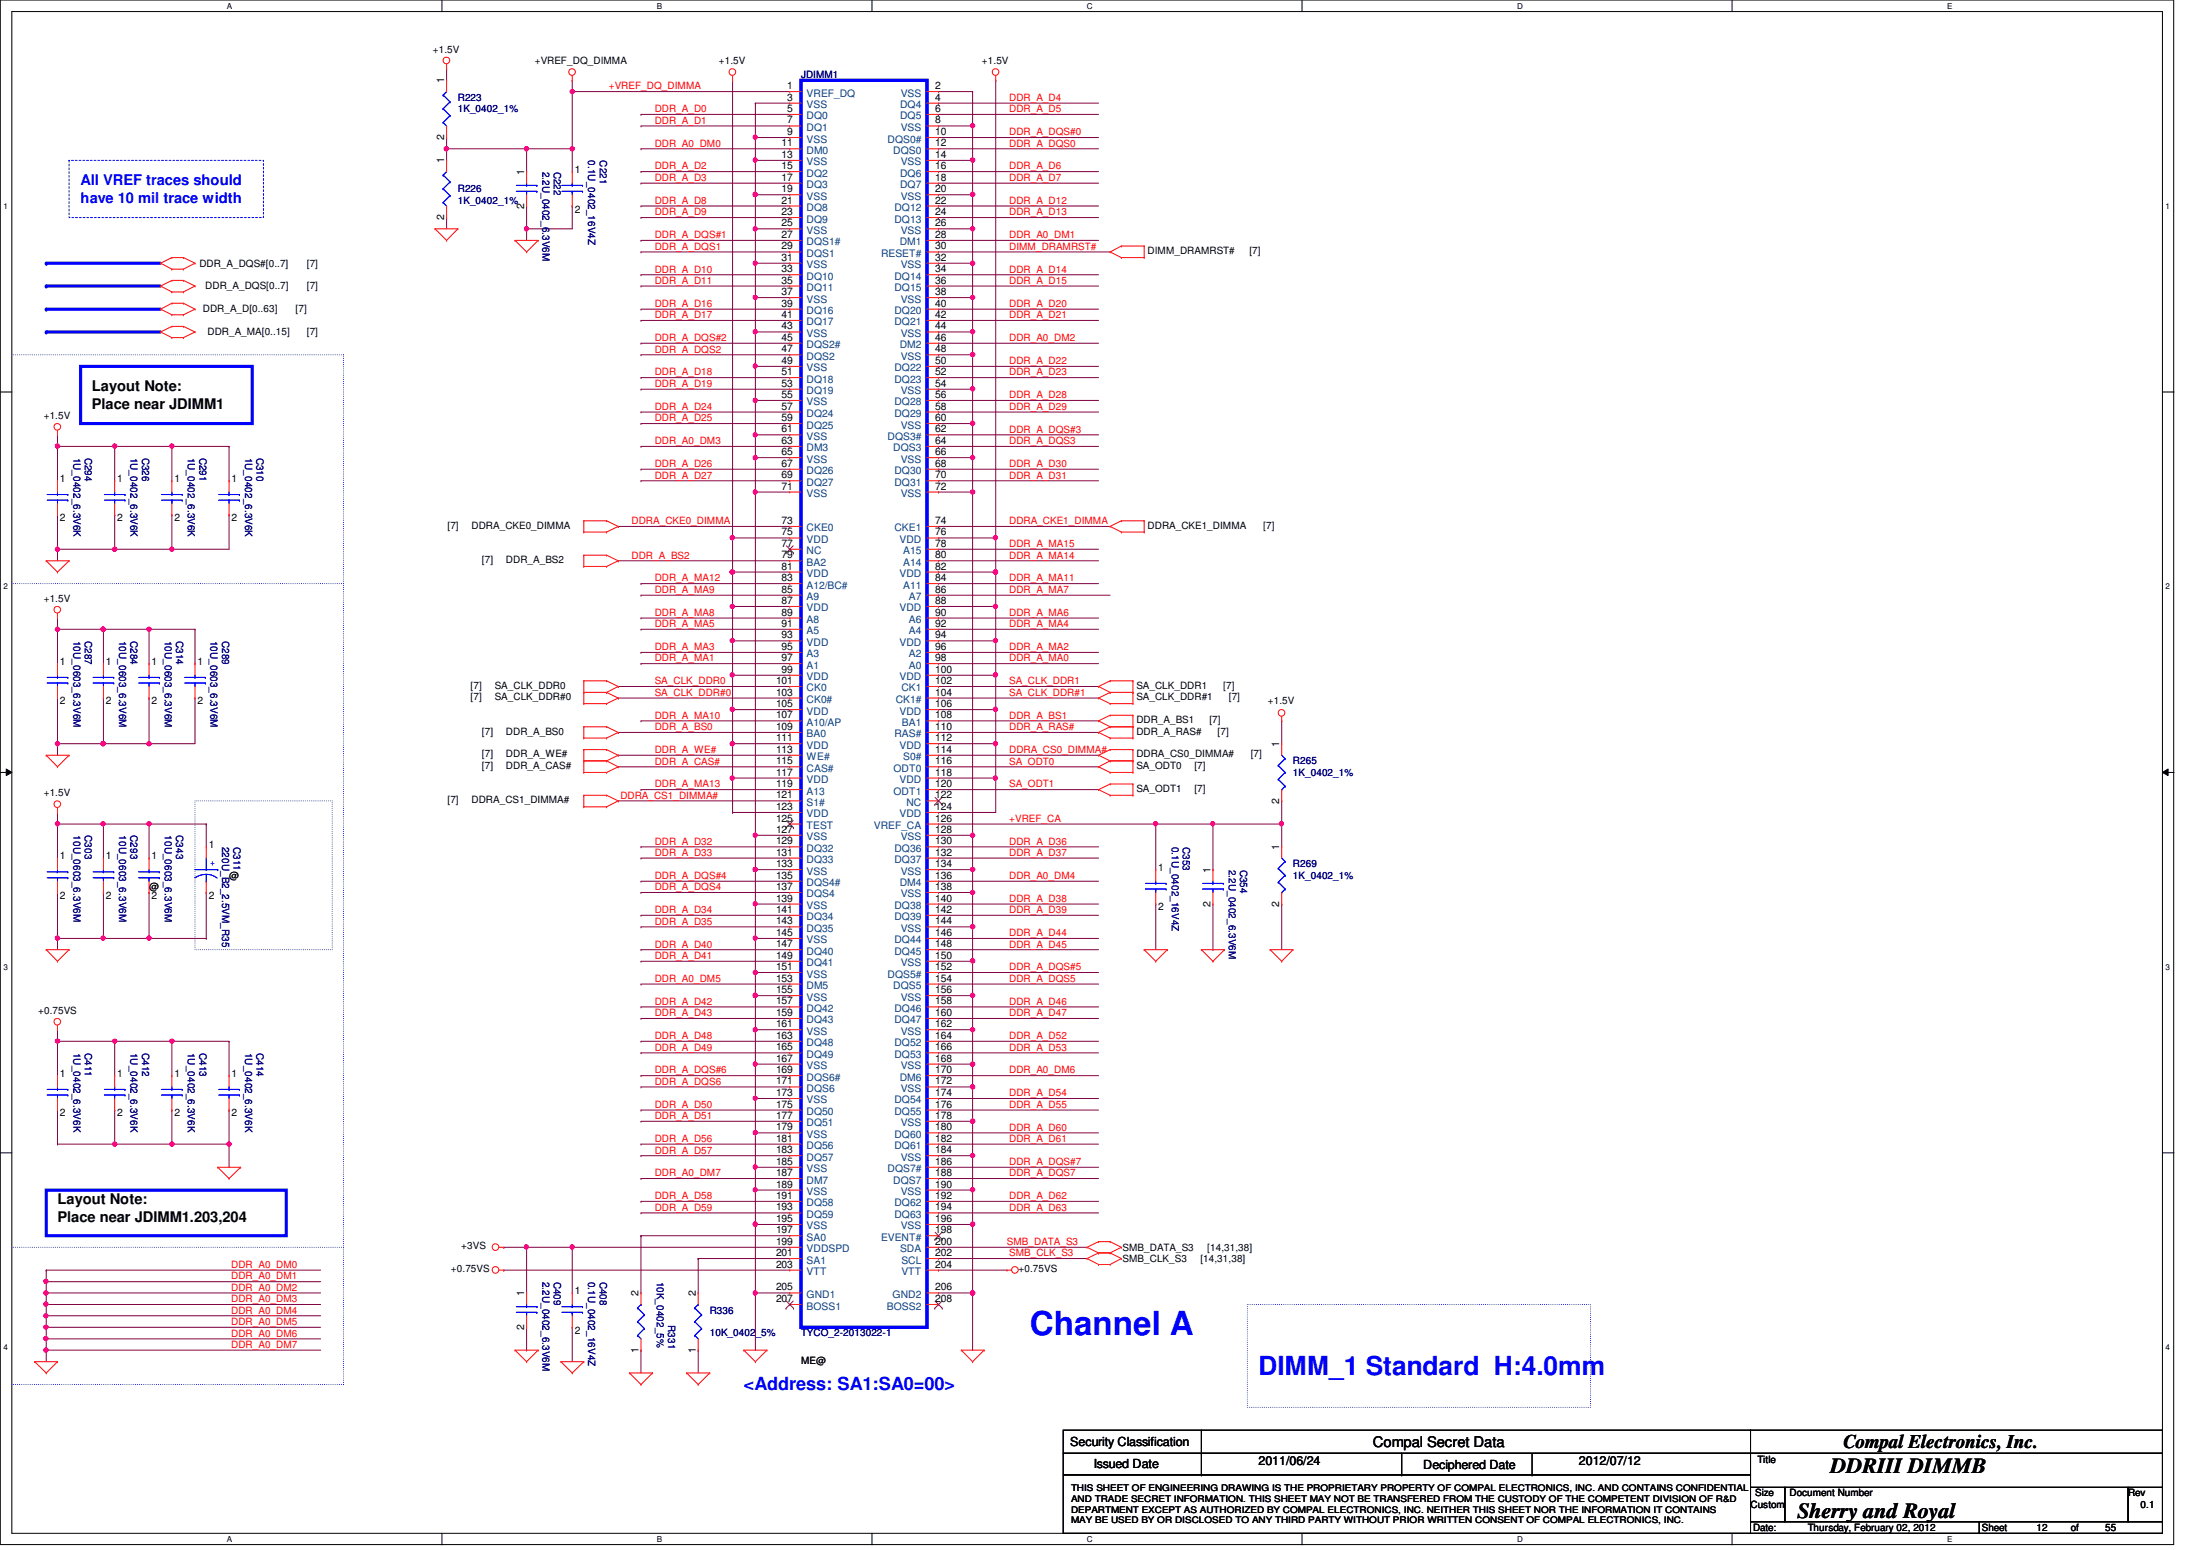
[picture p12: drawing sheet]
<svg xmlns="http://www.w3.org/2000/svg" width="297mm" height="210mm" viewBox="0 0 297 210" stroke-linecap="round" stroke-linejoin="round" font-family="sans-serif">
<defs><g id="words">
<text font-size="4.5" fill="#00f" x="139.5" y="180.8">Channel A</text>
<text font-size="3.6" fill="#00f" x="170.5" y="186.1">DIMM_1 Standard H:4.0mm</text>
<g font-size="2.9">
<text x="247.9" y="199.4">DDRIII DIMMB</text>
<text x="243.5" y="205.6">Sherry and Royal</text>
</g>
<text font-size="2.6" x="249.7" y="196">Compal Electronics, Inc.</text>
<text font-size="2.5" fill="#00f" x="100.7" y="188.2">&lt;Address: SA1:SA0=00&gt;</text>
<g font-size="2" fill="#00f">
<text x="10.9" y="25.1">All VREF traces should</text>
<text x="10.9" y="27.5">have 10 mil trace width</text>
</g>
<g font-size="2">
<text x="12.4" y="53">Layout Note:</text>
<text x="12.4" y="55.4">Place near JDIMM1</text>
<text x="7.8" y="163">Layout Note:</text>
<text x="7.8" y="165.4">Place near JDIMM1.203,204</text>
<text x="186" y="196">Compal Secret Data</text>
</g>
<g font-size="1.7">
<text x="144.9" y="195.8">Security Classification</text>
<text x="148.2" y="198.8">Issued Date</text>
<text x="170.5" y="198.3">2011/06/24</text>
<text x="192.8" y="198.9">Deciphered Date</text>
<text x="213.9" y="198.3">2012/07/12</text>
</g>
<g font-size="1.4">
<text x="58.6" y="7.1">+1.5V</text>
<text x="60.2" y="11.3" transform="rotate(-90 60.2 11.3)">1</text>
<text x="72.4" y="8.7">+VREF_DQ_DIMMA</text>
<text x="97.4" y="8.7">+1.5V</text>
<text x="133" y="8.7">+1.5V</text>
<text x="106.6" y="12.1">1</text>
<text x="106.6" y="13.6">3</text>
<text x="106.6" y="15.2">5</text>
<text x="106.6" y="16.7">7</text>
<text x="126.7" y="12.1">2</text>
<text x="126.7" y="13.6">4</text>
<text x="126.7" y="15.2">6</text>
<text x="126.7" y="16.7">8</text>
<text x="60.2" y="22.1" transform="rotate(-90 60.2 22.1)">1</text>
<text x="60.2" y="19" transform="rotate(-90 60.2 19)">2</text>
<text x="71" y="23.7" transform="rotate(-90 71 23.7)">1</text>
<text x="77.8" y="23.4">1</text>
<text x="105.9" y="19.8">11</text>
<text x="105.9" y="21.4">13</text>
<text x="105.9" y="22.9">15</text>
<text x="106.6" y="18.3">9</text>
<text x="126.7" y="18.3">10</text>
<text x="126.7" y="19.8">12</text>
<text x="126.7" y="21.4">14</text>
<text x="126.7" y="22.9">16</text>
<text x="60.2" y="29.8" transform="rotate(-90 60.2 29.8)">2</text>
<text x="71" y="28.3" transform="rotate(-90 71 28.3)">2</text>
<text x="77.8" y="28.8">2</text>
<text x="105.9" y="24.5">17</text>
<text x="105.9" y="26">19</text>
<text x="105.9" y="27.6">21</text>
<text x="105.9" y="29.1">23</text>
<text x="126.7" y="24.5">18</text>
<text x="126.7" y="26">20</text>
<text x="126.7" y="27.6">22</text>
<text x="126.7" y="29.1">24</text>
<text x="105.9" y="30.6">25</text>
<text x="105.9" y="32.2">27</text>
<text x="105.9" y="33.8">29</text>
<text x="105.9" y="35.3">31</text>
<text x="126.7" y="30.6">26</text>
<text x="126.7" y="32.2">28</text>
<text x="126.7" y="33.8">30</text>
<text x="126.7" y="35.3">32</text>
<text x="155.4" y="34.4">DIMM_DRAMRST#</text>
<text x="169.2" y="34.4">[7]</text>
<text x="27" y="36.1">DDR_A_DQS#[0..7]</text>
<text x="27.8" y="39.2">DDR_A_DQS[0..7]</text>
<text x="41.6" y="39.2">[7]</text>
<text x="41.6" y="36.1">[7]</text>
<text x="105.9" y="36.9">33</text>
<text x="105.9" y="38.4">35</text>
<text x="105.9" y="40">37</text>
<text x="105.9" y="41.5">39</text>
<text x="126.7" y="36.9">34</text>
<text x="126.7" y="38.4">36</text>
<text x="126.7" y="40">38</text>
<text x="126.7" y="41.5">40</text>
<text x="27.5" y="42.3">DDR_A_D[0..63]</text>
<text x="28.1" y="45.4">DDR_A_MA[0..15]</text>
<text x="40" y="42.3">[7]</text>
<text x="41.6" y="45.4">[7]</text>
<text x="105.9" y="43.1">41</text>
<text x="105.9" y="44.6">43</text>
<text x="105.9" y="46.1">45</text>
<text x="105.9" y="47.7">47</text>
<text x="126.7" y="43.1">42</text>
<text x="126.7" y="44.6">44</text>
<text x="126.7" y="46.1">46</text>
<text x="126.7" y="47.7">48</text>
<text x="105.9" y="49.3">49</text>
<text x="105.9" y="50.8">51</text>
<text x="105.9" y="52.4">53</text>
<text x="105.9" y="53.9">55</text>
<text x="126.7" y="49.3">50</text>
<text x="126.7" y="50.8">52</text>
<text x="126.7" y="52.4">54</text>
<text x="126.7" y="53.9">56</text>
<text x="5.9" y="56.7">+1.5V</text>
<text x="105.9" y="55.5">57</text>
<text x="105.9" y="57">59</text>
<text x="105.9" y="58.5">61</text>
<text x="126.7" y="55.5">58</text>
<text x="126.7" y="57">60</text>
<text x="126.7" y="58.5">62</text>
<text x="8.1" y="65.2">1</text>
<text x="15.9" y="65.2">1</text>
<text x="23.6" y="65.2">1</text>
<text x="31.4" y="65.2">1</text>
<text x="105.9" y="60.1">63</text>
<text x="105.9" y="61.6">65</text>
<text x="105.9" y="63.2">67</text>
<text x="105.9" y="64.8">69</text>
<text x="126.7" y="60.1">64</text>
<text x="126.7" y="61.6">66</text>
<text x="126.7" y="63.2">68</text>
<text x="126.7" y="64.8">70</text>
<text x="8.1" y="70.6">2</text>
<text x="15.9" y="70.6">2</text>
<text x="23.6" y="70.6">2</text>
<text x="31.4" y="70.6">2</text>
<text x="60.6" y="71.6">[7]</text>
<text x="63.9" y="71.6">DDRA_CKE0_DIMMA</text>
<text x="105.9" y="66.3">71</text>
<text x="105.9" y="71">73</text>
<text x="126.7" y="66.3">72</text>
<text x="126.7" y="71">74</text>
<text x="155.4" y="71.6">DDRA_CKE1_DIMMA</text>
<text x="171.1" y="71.6">[7]</text>
<text x="65.3" y="76.2">[7]</text>
<text x="68.5" y="76.2">DDR_A_BS2</text>
<text x="105.9" y="72.5">75</text>
<text x="105.9" y="74">77</text>
<text x="105.9" y="75.6">79</text>
<text x="105.9" y="77.1">81</text>
<text x="126.7" y="72.5">76</text>
<text x="126.7" y="74">78</text>
<text x="126.7" y="75.6">80</text>
<text x="126.7" y="77.1">82</text>
<text x="5.9" y="81.5">+1.5V</text>
<text x="105.9" y="78.7">83</text>
<text x="105.9" y="80.3">85</text>
<text x="105.9" y="81.8">87</text>
<text x="105.9" y="83.4">89</text>
<text x="126.7" y="78.7">84</text>
<text x="126.7" y="80.3">86</text>
<text x="126.7" y="81.8">88</text>
<text x="126.7" y="83.4">90</text>
<text x="105.9" y="84.9">91</text>
<text x="105.9" y="86.4">93</text>
<text x="105.9" y="88">95</text>
<text x="105.9" y="89.5">97</text>
<text x="126.7" y="84.9">92</text>
<text x="126.7" y="86.4">94</text>
<text x="126.7" y="88">96</text>
<text x="126.7" y="89.5">98</text>
<text x="8.1" y="90">1</text>
<text x="8.1" y="95.4">2</text>
<text x="14.3" y="90">1</text>
<text x="14.3" y="95.4">2</text>
<text x="20.5" y="90">1</text>
<text x="20.5" y="95.4">2</text>
<text x="26.8" y="90">1</text>
<text x="26.8" y="95.4">2</text>
<text x="63.8" y="94.8">[7]</text>
<text x="63.8" y="93.3">[7]</text>
<text x="67" y="94.8">SA_CLK_DDR#0</text>
<text x="67" y="93.3">SA_CLK_DDR0</text>
<text x="105.1" y="92.6">101</text>
<text x="105.1" y="94.2">103</text>
<text x="105.1" y="95.8">105</text>
<text x="105.9" y="91.1">99</text>
<text x="126.7" y="91.1">100</text>
<text x="126.7" y="92.6">102</text>
<text x="126.7" y="94.2">104</text>
<text x="126.7" y="95.8">106</text>
<text x="153.9" y="93.3">SA_CLK_DDR1</text>
<text x="153.9" y="94.8">SA_CLK_DDR#1</text>
<text x="165.7" y="93.3">[7]</text>
<text x="166.5" y="94.8">[7]</text>
<text x="171.7" y="95.3">+1.5V</text>
<text x="65.3" y="99.5">[7]</text>
<text x="68.5" y="99.5">DDR_A_BS0</text>
<text x="105.1" y="97.3">107</text>
<text x="105.1" y="98.8">109</text>
<text x="105.1" y="100.4">111</text>
<text x="105.1" y="101.9">113</text>
<text x="126.7" y="97.3">108</text>
<text x="126.7" y="98.8">110</text>
<text x="126.7" y="100.4">112</text>
<text x="126.7" y="101.9">114</text>
<text x="153.9" y="97.9">DDR_A_BS1</text>
<text x="153.9" y="99.5">DDR_A_RAS#</text>
<text x="163.8" y="97.9">[7]</text>
<text x="164.9" y="99.5">[7]</text>
<text x="173.3" y="101.2" transform="rotate(-90 173.3 101.2)">1</text>
<text x="5.9" y="107.8">+1.5V</text>
<text x="65.3" y="104.1">[7]</text>
<text x="65.3" y="102.6">[7]</text>
<text x="68.5" y="104.1">DDR_A_CAS#</text>
<text x="68.5" y="102.6">DDR_A_WE#</text>
<text x="105.1" y="103.5">115</text>
<text x="105.1" y="105">117</text>
<text x="105.1" y="106.6">119</text>
<text x="126.7" y="103.5">116</text>
<text x="126.7" y="105">118</text>
<text x="126.7" y="106.6">120</text>
<text x="153.9" y="102.6">DDRA_CS0_DIMMA#</text>
<text x="153.9" y="104.1">SA_ODT0</text>
<text x="153.9" y="107.2">SA_ODT1</text>
<text x="161.8" y="104.1">[7]</text>
<text x="161.8" y="107.2">[7]</text>
<text x="169.4" y="102.6">[7]</text>
<text x="60.6" y="108.8">[7]</text>
<text x="63.9" y="108.8">DDRA_CS1_DIMMA#</text>
<text x="105.1" y="108.1">121</text>
<text x="105.1" y="109.7">123</text>
<text x="105.1" y="111.3">125</text>
<text x="105.1" y="112.8">127</text>
<text x="126.7" y="108.1">122</text>
<text x="126.7" y="109.7">124</text>
<text x="126.7" y="111.3">126</text>
<text x="126.7" y="112.8">128</text>
<text x="173.3" y="108.8" transform="rotate(-90 173.3 108.8)">2</text>
<text x="8.1" y="116.4">1</text>
<text x="14.3" y="116.4">1</text>
<text x="20.5" y="116.4">1</text>
<text x="28.3" y="114.8">1</text>
<text x="31" y="119">@</text>
<text x="105.1" y="114.3">129</text>
<text x="105.1" y="115.9">131</text>
<text x="105.1" y="117.4">133</text>
<text x="105.1" y="119">135</text>
<text x="126.7" y="114.3">130</text>
<text x="126.7" y="115.9">132</text>
<text x="126.7" y="117.4">134</text>
<text x="126.7" y="119">136</text>
<text x="156.9" y="117.9">1</text>
<text x="164" y="118.2" transform="rotate(-90 164 118.2)">1</text>
<text x="173.3" y="115.1" transform="rotate(-90 173.3 115.1)">1</text>
<text x="8.1" y="121.8">2</text>
<text x="14.3" y="121.8">2</text>
<text x="20.2" y="120.6">@</text>
<text x="20.5" y="121.8">2</text>
<text x="28.3" y="121.8">2</text>
<text x="105.1" y="120.5">137</text>
<text x="105.1" y="122.1">139</text>
<text x="105.1" y="123.6">141</text>
<text x="105.1" y="125.2">143</text>
<text x="126.7" y="120.5">138</text>
<text x="126.7" y="122.1">140</text>
<text x="126.7" y="123.6">142</text>
<text x="126.7" y="125.2">144</text>
<text x="156.9" y="123.3">2</text>
<text x="164" y="122.8" transform="rotate(-90 164 122.8)">2</text>
<text x="173.3" y="122.8" transform="rotate(-90 173.3 122.8)">2</text>
<text x="105.1" y="126.7">145</text>
<text x="105.1" y="128.3">147</text>
<text x="105.1" y="129.8">149</text>
<text x="105.1" y="131.4">151</text>
<text x="126.7" y="126.7">146</text>
<text x="126.7" y="128.3">148</text>
<text x="126.7" y="129.8">150</text>
<text x="126.7" y="131.4">152</text>
<text x="5.2" y="137.3">+0.75VS</text>
<text x="105.1" y="132.9">153</text>
<text x="105.1" y="134.5">155</text>
<text x="105.1" y="136">157</text>
<text x="105.1" y="137.6">159</text>
<text x="126.7" y="132.9">154</text>
<text x="126.7" y="134.5">156</text>
<text x="126.7" y="136">158</text>
<text x="126.7" y="137.6">160</text>
<text x="105.1" y="139.1">161</text>
<text x="105.1" y="140.7">163</text>
<text x="105.1" y="142.2">165</text>
<text x="105.1" y="143.8">167</text>
<text x="126.7" y="139.1">162</text>
<text x="126.7" y="140.7">164</text>
<text x="126.7" y="142.2">166</text>
<text x="126.7" y="143.8">168</text>
<text x="8.1" y="145.8">1</text>
<text x="15.9" y="145.8">1</text>
<text x="23.6" y="145.8">1</text>
<text x="31.4" y="145.8">1</text>
<text x="105.1" y="145.3">169</text>
<text x="105.1" y="146.9">171</text>
<text x="105.1" y="148.4">173</text>
<text x="105.1" y="150">175</text>
<text x="126.7" y="145.3">170</text>
<text x="126.7" y="146.9">172</text>
<text x="126.7" y="148.4">174</text>
<text x="126.7" y="150">176</text>
<text x="8.1" y="151.2">2</text>
<text x="15.9" y="151.2">2</text>
<text x="23.6" y="151.2">2</text>
<text x="31.4" y="151.2">2</text>
<text x="105.1" y="151.5">177</text>
<text x="105.1" y="153.1">179</text>
<text x="105.1" y="154.6">181</text>
<text x="126.7" y="151.5">178</text>
<text x="126.7" y="153.1">180</text>
<text x="126.7" y="154.6">182</text>
<text x="105.1" y="156.2">183</text>
<text x="105.1" y="157.7">185</text>
<text x="105.1" y="159.3">187</text>
<text x="105.1" y="160.8">189</text>
<text x="126.7" y="156.2">184</text>
<text x="126.7" y="157.7">186</text>
<text x="126.7" y="159.3">188</text>
<text x="126.7" y="160.8">190</text>
<text x="105.1" y="162.3">191</text>
<text x="105.1" y="163.9">193</text>
<text x="105.1" y="165.5">195</text>
<text x="105.1" y="167">197</text>
<text x="126.7" y="162.3">192</text>
<text x="126.7" y="163.9">194</text>
<text x="126.7" y="165.5">196</text>
<text x="126.7" y="167">198</text>
<text x="61.1" y="172.3">+0.75VS</text>
<text x="62.5" y="169.2">+3VS</text>
<text x="105.1" y="168.6">199</text>
<text x="105.1" y="170.1">201</text>
<text x="105.1" y="171.7">203</text>
<text x="126.7" y="168.6">200</text>
<text x="126.7" y="170.1">202</text>
<text x="126.7" y="171.7">204</text>
<text x="138" y="172.3">+0.75VS</text>
<text x="152.1" y="169.4">SMB_DATA_S3</text>
<text x="152.1" y="170.9">SMB_CLK_S3</text>
<text x="162.6" y="170.9">[14,31,38]</text>
<text x="163.5" y="169.4">[14,31,38]</text>
<text x="71" y="175.6" transform="rotate(-90 71 175.6)">1</text>
<text x="77.8" y="175.3">1</text>
<text x="86.5" y="175.6" transform="rotate(-90 86.5 175.6)">2</text>
<text x="94.2" y="175.6" transform="rotate(-90 94.2 175.6)">2</text>
<text x="105.1" y="174.8">205</text>
<text x="105.1" y="176.3">207</text>
<text x="126.7" y="174.8">206</text>
<text x="126.7" y="176.3">208</text>
<text x="71" y="180.1" transform="rotate(-90 71 180.1)">2</text>
<text x="77.8" y="180.6">2</text>
<text x="86.5" y="183.2" transform="rotate(-90 86.5 183.2)">1</text>
<text x="94.2" y="183.2" transform="rotate(-90 94.2 183.2)">1</text>
<text x="108.5" y="184.7">ME@</text>
<text x="237.7" y="202.6">Size</text>
<text x="238" y="198.2">Title</text>
<text x="242.4" y="202.6">Document Number</text>
<text x="288.2" y="202.6">Rev</text>
<text x="237.1" y="204.2">Custom</text>
<text x="237.4" y="207.3">Date:</text>
<text x="244.9" y="207.3">Thursday, February 02, 2012</text>
<text x="268.4" y="207.3">Sheet</text>
<text x="275.8" y="207.3">12</text>
<text x="280.5" y="207.3">of</text>
<text x="285.2" y="207.3">55</text>
<text x="289.9" y="204.2">0.1</text>
</g>
<g font-size="1.4" fill="#000080">
<text x="108.5" y="10.5">JDIMM1</text>
<text x="62" y="13.6">R223</text>
<text x="62" y="15.2">1K_0402_1%</text>
<text x="73.5" y="23.2" transform="rotate(90 73.5 23.2)">2.2U_0402_6.3V6M</text>
<text x="75" y="23.2" transform="rotate(90 75 23.2)">C222</text>
<text x="79.7" y="21.7" transform="rotate(90 79.7 21.7)">0.1U_0402_16V4Z</text>
<text x="81.2" y="21.7" transform="rotate(90 81.2 21.7)">C221</text>
<text x="62" y="26">R226</text>
<text x="62" y="27.6">1K_0402_1%</text>
<text x="9.9" y="62" transform="rotate(90 9.9 62)">1U_0402_6.3V6K</text>
<text x="11.5" y="62" transform="rotate(90 11.5 62)">C294</text>
<text x="17.7" y="62" transform="rotate(90 17.7 62)">1U_0402_6.3V6K</text>
<text x="19.3" y="62" transform="rotate(90 19.3 62)">C326</text>
<text x="25.4" y="62" transform="rotate(90 25.4 62)">1U_0402_6.3V6K</text>
<text x="27" y="62" transform="rotate(90 27 62)">C291</text>
<text x="33.2" y="62" transform="rotate(90 33.2 62)">1U_0402_6.3V6K</text>
<text x="34.8" y="62" transform="rotate(90 34.8 62)">C310</text>
<text x="9.9" y="86.8" transform="rotate(90 9.9 86.8)">10U_0603_6.3V6M</text>
<text x="11.5" y="86.8" transform="rotate(90 11.5 86.8)">C287</text>
<text x="16.1" y="86.8" transform="rotate(90 16.1 86.8)">10U_0603_6.3V6M</text>
<text x="17.7" y="86.8" transform="rotate(90 17.7 86.8)">C284</text>
<text x="22.3" y="86.8" transform="rotate(90 22.3 86.8)">10U_0603_6.3V6M</text>
<text x="23.9" y="86.8" transform="rotate(90 23.9 86.8)">C314</text>
<text x="28.5" y="86.8" transform="rotate(90 28.5 86.8)">10U_0603_6.3V6M</text>
<text x="30.1" y="86.8" transform="rotate(90 30.1 86.8)">C289</text>
<text x="175.1" y="103.5">R265</text>
<text x="175.1" y="105.1">1K_0402_1%</text>
<text x="9.9" y="113.1" transform="rotate(90 9.9 113.1)">10U_0603_6.3V6M</text>
<text x="11.5" y="113.1" transform="rotate(90 11.5 113.1)">C303</text>
<text x="16.1" y="113.1" transform="rotate(90 16.1 113.1)">10U_0603_6.3V6M</text>
<text x="17.7" y="113.1" transform="rotate(90 17.7 113.1)">C293</text>
<text x="22.3" y="113.1" transform="rotate(90 22.3 113.1)">10U_0603_6.3V6M</text>
<text x="23.9" y="113.1" transform="rotate(90 23.9 113.1)">C343</text>
<text x="30.1" y="114.7" transform="rotate(90 30.1 114.7)">220U_B2_2.5VM_R35</text>
<text x="31.6" y="114.7" transform="rotate(90 31.6 114.7)">C311</text>
<text x="158.7" y="114.7" transform="rotate(90 158.7 114.7)">0.1U_0402_16V4Z</text>
<text x="160.2" y="114.7" transform="rotate(90 160.2 114.7)">C353</text>
<text x="166.5" y="117.8" transform="rotate(90 166.5 117.8)">2.2U_0402_6.3V6M</text>
<text x="168" y="117.8" transform="rotate(90 168 117.8)">C354</text>
<text x="175.1" y="117.4">R269</text>
<text x="175.1" y="119">1K_0402_1%</text>
<text x="9.9" y="142.6" transform="rotate(90 9.9 142.6)">1U_0402_6.3V6K</text>
<text x="11.5" y="142.6" transform="rotate(90 11.5 142.6)">C411</text>
<text x="17.7" y="142.6" transform="rotate(90 17.7 142.6)">1U_0402_6.3V6K</text>
<text x="19.3" y="142.6" transform="rotate(90 19.3 142.6)">C412</text>
<text x="25.4" y="142.6" transform="rotate(90 25.4 142.6)">1U_0402_6.3V6K</text>
<text x="27" y="142.6" transform="rotate(90 27 142.6)">C413</text>
<text x="33.2" y="142.6" transform="rotate(90 33.2 142.6)">1U_0402_6.3V6K</text>
<text x="34.8" y="142.6" transform="rotate(90 34.8 142.6)">C414</text>
<text x="73.5" y="173.6" transform="rotate(90 73.5 173.6)">2.2U_0402_6.3V6M</text>
<text x="75" y="173.6" transform="rotate(90 75 173.6)">C409</text>
<text x="79.7" y="173.6" transform="rotate(90 79.7 173.6)">0.1U_0402_16V4Z</text>
<text x="81.2" y="173.6" transform="rotate(90 81.2 173.6)">C408</text>
<text x="89" y="173.6" transform="rotate(90 89 173.6)">10K_0402_5%</text>
<text x="90.5" y="179.5" transform="rotate(90 90.5 179.5)">R331</text>
<text x="96.1" y="177.9">R336</text>
<text x="96.1" y="181">10K_0402_5%</text>
<text x="108.5" y="181">TYCO_2-2013022-1</text>
</g>
<g font-size="1.4" fill="#f00">
<text x="82.5" y="12.1">+VREF_DQ_DIMMA</text>
<text x="88.7" y="15.2">DDR_A_D0</text>
<text x="88.7" y="16.8">DDR_A_D1</text>
<text x="136.7" y="13.7">DDR_A_D4</text>
<text x="136.7" y="15.2">DDR_A_D5</text>
<text x="88.7" y="22.9">DDR_A_D2</text>
<text x="88.7" y="19.9">DDR_A0_DM0</text>
<text x="136.7" y="22.9">DDR_A_D6</text>
<text x="136.7" y="18.3">DDR_A_DQS#0</text>
<text x="136.7" y="19.9">DDR_A_DQS0</text>
<text x="88.7" y="24.5">DDR_A_D3</text>
<text x="88.7" y="27.6">DDR_A_D8</text>
<text x="88.7" y="29.2">DDR_A_D9</text>
<text x="136.7" y="24.5">DDR_A_D7</text>
<text x="136.7" y="29.2">DDR_A_D13</text>
<text x="136.7" y="27.6">DDR_A_D12</text>
<text x="88.7" y="33.8">DDR_A_DQS1</text>
<text x="88.7" y="32.3">DDR_A_DQS#1</text>
<text x="136.7" y="32.3">DDR_A0_DM1</text>
<text x="136.7" y="33.8">DIMM_DRAMRST#</text>
<text x="88.7" y="36.9">DDR_A_D10</text>
<text x="88.7" y="38.4">DDR_A_D11</text>
<text x="88.7" y="41.6">DDR_A_D16</text>
<text x="136.7" y="41.6">DDR_A_D20</text>
<text x="136.7" y="36.9">DDR_A_D14</text>
<text x="136.7" y="38.4">DDR_A_D15</text>
<text x="88.7" y="47.8">DDR_A_DQS2</text>
<text x="88.7" y="46.2">DDR_A_DQS#2</text>
<text x="88.7" y="43.1">DDR_A_D17</text>
<text x="136.7" y="43.1">DDR_A_D21</text>
<text x="136.7" y="46.2">DDR_A0_DM2</text>
<text x="88.7" y="50.8">DDR_A_D18</text>
<text x="88.7" y="52.4">DDR_A_D19</text>
<text x="136.7" y="53.9">DDR_A_D28</text>
<text x="136.7" y="50.8">DDR_A_D23</text>
<text x="136.7" y="49.3">DDR_A_D22</text>
<text x="88.7" y="57.1">DDR_A_D25</text>
<text x="88.7" y="55.5">DDR_A_D24</text>
<text x="136.7" y="55.5">DDR_A_D29</text>
<text x="136.7" y="58.6">DDR_A_DQS#3</text>
<text x="88.7" y="63.2">DDR_A_D26</text>
<text x="88.7" y="64.8">DDR_A_D27</text>
<text x="88.7" y="60.2">DDR_A0_DM3</text>
<text x="136.7" y="60.2">DDR_A_DQS3</text>
<text x="136.7" y="64.8">DDR_A_D31</text>
<text x="136.7" y="63.2">DDR_A_D30</text>
<text x="85.6" y="71">DDRA_CKE0_DIMMA</text>
<text x="136.7" y="71">DDRA_CKE1_DIMMA</text>
<text x="85.6" y="75.6">DDR_A_BS2</text>
<text x="136.7" y="75.6">DDR_A_MA14</text>
<text x="136.7" y="74.1">DDR_A_MA15</text>
<text x="88.7" y="83.4">DDR_A_MA8</text>
<text x="88.7" y="80.3">DDR_A_MA9</text>
<text x="88.7" y="78.7">DDR_A_MA12</text>
<text x="136.7" y="83.4">DDR_A_MA6</text>
<text x="136.7" y="80.3">DDR_A_MA7</text>
<text x="136.7" y="78.7">DDR_A_MA11</text>
<text x="88.7" y="89.6">DDR_A_MA1</text>
<text x="88.7" y="88.1">DDR_A_MA3</text>
<text x="88.7" y="84.9">DDR_A_MA5</text>
<text x="136.7" y="88.1">DDR_A_MA2</text>
<text x="136.7" y="89.6">DDR_A_MA0</text>
<text x="136.7" y="84.9">DDR_A_MA4</text>
<text x="88.7" y="92.7">SA_CLK_DDR0</text>
<text x="88.7" y="94.2">SA_CLK_DDR#0</text>
<text x="136.7" y="92.7">SA_CLK_DDR1</text>
<text x="136.7" y="94.2">SA_CLK_DDR#1</text>
<text x="88.7" y="97.3">DDR_A_MA10</text>
<text x="88.7" y="98.9">DDR_A_BS0</text>
<text x="88.7" y="102">DDR_A_WE#</text>
<text x="136.7" y="102">DDRA_CS0_DIMMA#</text>
<text x="136.7" y="97.3">DDR_A_BS1</text>
<text x="136.7" y="98.9">DDR_A_RAS#</text>
<text x="88.7" y="106.6">DDR_A_MA13</text>
<text x="88.7" y="103.5">DDR_A_CAS#</text>
<text x="136.7" y="103.5">SA_ODT0</text>
<text x="136.7" y="106.6">SA_ODT1</text>
<text x="84" y="108.2">DDRA_CS1_DIMMA#</text>
<text x="136.7" y="111.3">+VREF_CA</text>
<text x="88.7" y="114.4">DDR_A_D32</text>
<text x="88.7" y="119">DDR_A_DQS#4</text>
<text x="88.7" y="115.9">DDR_A_D33</text>
<text x="136.7" y="114.4">DDR_A_D36</text>
<text x="136.7" y="115.9">DDR_A_D37</text>
<text x="136.7" y="119">DDR_A0_DM4</text>
<text x="88.7" y="123.7">DDR_A_D34</text>
<text x="88.7" y="125.2">DDR_A_D35</text>
<text x="88.7" y="120.6">DDR_A_DQS4</text>
<text x="136.7" y="123.7">DDR_A_D39</text>
<text x="136.7" y="122.1">DDR_A_D38</text>
<text x="88.7" y="128.3">DDR_A_D40</text>
<text x="88.7" y="129.9">DDR_A_D41</text>
<text x="136.7" y="128.3">DDR_A_D45</text>
<text x="136.7" y="131.4">DDR_A_DQS#5</text>
<text x="136.7" y="126.8">DDR_A_D44</text>
<text x="88.7" y="136.1">DDR_A_D42</text>
<text x="88.7" y="137.6">DDR_A_D43</text>
<text x="88.7" y="133">DDR_A0_DM5</text>
<text x="136.7" y="136.1">DDR_A_D46</text>
<text x="136.7" y="133">DDR_A_DQS5</text>
<text x="136.7" y="137.6">DDR_A_D47</text>
<text x="88.7" y="142.3">DDR_A_D49</text>
<text x="88.7" y="140.7">DDR_A_D48</text>
<text x="136.7" y="140.7">DDR_A_D52</text>
<text x="136.7" y="142.3">DDR_A_D53</text>
<text x="88.7" y="146.9">DDR_A_DQS6</text>
<text x="88.7" y="145.4">DDR_A_DQS#6</text>
<text x="136.7" y="145.4">DDR_A0_DM6</text>
<text x="136.7" y="148.5">DDR_A_D54</text>
<text x="88.7" y="150">DDR_A_D50</text>
<text x="88.7" y="151.6">DDR_A_D51</text>
<text x="88.7" y="154.6">DDR_A_D56</text>
<text x="136.7" y="150">DDR_A_D55</text>
<text x="136.7" y="153.1">DDR_A_D60</text>
<text x="136.7" y="154.6">DDR_A_D61</text>
<text x="88.7" y="156.2">DDR_A_D57</text>
<text x="88.7" y="159.3">DDR_A0_DM7</text>
<text x="136.7" y="159.3">DDR_A_DQS7</text>
<text x="136.7" y="157.8">DDR_A_DQS#7</text>
<text x="88.7" y="162.4">DDR_A_D58</text>
<text x="88.7" y="164">DDR_A_D59</text>
<text x="136.7" y="162.4">DDR_A_D62</text>
<text x="136.7" y="164">DDR_A_D63</text>
<text x="31.3" y="171.7">DDR_A0_DM0</text>
<text x="31.3" y="173.3">DDR_A0_DM1</text>
<text x="136.4" y="168.6">SMB_DATA_S3</text>
<text x="136.7" y="170.1">SMB_CLK_S3</text>
<text x="31.3" y="179.5">DDR_A0_DM5</text>
<text x="31.3" y="176.4">DDR_A0_DM3</text>
<text x="31.3" y="177.9">DDR_A0_DM4</text>
<text x="31.3" y="174.8">DDR_A0_DM2</text>
<text x="31.3" y="182.5">DDR_A0_DM7</text>
<text x="31.3" y="181">DDR_A0_DM6</text>
</g>
<g font-size="1.4" fill="#004080">
<text x="109.3" y="13.1">VREF_DQ</text>
<text x="109.3" y="14.6">VSS</text>
<text x="109.3" y="16.2">DQ0</text>
<text x="109.3" y="17.7">DQ1</text>
<text x="121.9" y="14.6">DQ4</text>
<text x="121.9" y="16.2">DQ5</text>
<text x="122" y="13.1">VSS</text>
<text x="122" y="17.7">VSS</text>
<text x="109.3" y="19.3">VSS</text>
<text x="109.3" y="20.8">DM0</text>
<text x="109.3" y="22.4">VSS</text>
<text x="109.3" y="23.9">DQ2</text>
<text x="120.2" y="19.3">DQS0#</text>
<text x="121" y="20.8">DQS0</text>
<text x="121.9" y="23.9">DQ6</text>
<text x="122" y="22.4">VSS</text>
<text x="109.3" y="25.5">DQ3</text>
<text x="109.3" y="27.1">VSS</text>
<text x="109.3" y="28.6">DQ8</text>
<text x="121.2" y="28.6">DQ12</text>
<text x="121.9" y="25.5">DQ7</text>
<text x="122" y="27.1">VSS</text>
<text x="109.3" y="30.1">DQ9</text>
<text x="109.3" y="31.7">VSS</text>
<text x="109.3" y="33.2">DQS1#</text>
<text x="109.3" y="34.8">DQS1</text>
<text x="119.3" y="34.8">RESET#</text>
<text x="121.2" y="30.1">DQ13</text>
<text x="121.9" y="33.2">DM1</text>
<text x="122" y="31.7">VSS</text>
<text x="109.3" y="36.3">VSS</text>
<text x="109.3" y="37.9">DQ10</text>
<text x="109.3" y="39.4">DQ11</text>
<text x="109.3" y="41">VSS</text>
<text x="121.2" y="37.9">DQ14</text>
<text x="121.2" y="39.4">DQ15</text>
<text x="122" y="36.3">VSS</text>
<text x="122" y="41">VSS</text>
<text x="109.3" y="42.5">DQ16</text>
<text x="109.3" y="44.1">DQ17</text>
<text x="109.3" y="45.6">VSS</text>
<text x="109.3" y="47.2">DQS2#</text>
<text x="121.2" y="42.5">DQ20</text>
<text x="121.2" y="44.1">DQ21</text>
<text x="121.9" y="47.2">DM2</text>
<text x="122" y="45.6">VSS</text>
<text x="109.3" y="48.7">DQS2</text>
<text x="109.3" y="50.3">VSS</text>
<text x="109.3" y="51.8">DQ18</text>
<text x="109.3" y="53.4">DQ19</text>
<text x="121.2" y="50.3">DQ22</text>
<text x="121.2" y="51.8">DQ23</text>
<text x="122" y="48.7">VSS</text>
<text x="122" y="53.4">VSS</text>
<text x="109.3" y="54.9">VSS</text>
<text x="109.3" y="56.5">DQ24</text>
<text x="109.3" y="58">DQ25</text>
<text x="109.3" y="59.6">VSS</text>
<text x="120.2" y="59.6">DQS3#</text>
<text x="121.2" y="54.9">DQ28</text>
<text x="121.2" y="56.5">DQ29</text>
<text x="122" y="58">VSS</text>
<text x="109.3" y="61.1">DM3</text>
<text x="109.3" y="62.7">VSS</text>
<text x="109.3" y="64.2">DQ26</text>
<text x="109.3" y="65.8">DQ27</text>
<text x="121" y="61.1">DQS3</text>
<text x="121.2" y="64.2">DQ30</text>
<text x="121.2" y="65.8">DQ31</text>
<text x="122" y="62.7">VSS</text>
<text x="109.3" y="67.3">VSS</text>
<text x="109.3" y="72">CKE0</text>
<text x="121.2" y="72">CKE1</text>
<text x="122" y="67.3">VSS</text>
<text x="109.3" y="73.5">VDD</text>
<text x="109.3" y="75.1">NC</text>
<text x="109.3" y="76.6">BA2</text>
<text x="121.8" y="73.5">VDD</text>
<text x="122.3" y="75.1">A15</text>
<text x="122.3" y="76.6">A14</text>
<text x="109.3" y="78.1">VDD</text>
<text x="109.3" y="79.7">A12/BC#</text>
<text x="109.3" y="81.3">A9</text>
<text x="109.3" y="82.8">VDD</text>
<text x="121.8" y="78.1">VDD</text>
<text x="121.8" y="82.8">VDD</text>
<text x="122.3" y="79.7">A11</text>
<text x="123.1" y="81.3">A7</text>
<text x="109.3" y="84.4">A8</text>
<text x="109.3" y="85.9">A5</text>
<text x="109.3" y="87.5">VDD</text>
<text x="109.3" y="89">A3</text>
<text x="121.8" y="87.5">VDD</text>
<text x="123.1" y="84.4">A6</text>
<text x="123.1" y="85.9">A4</text>
<text x="123.1" y="89">A2</text>
<text x="109.3" y="90.6">A1</text>
<text x="109.3" y="92.1">VDD</text>
<text x="109.3" y="93.6">CK0</text>
<text x="109.3" y="95.2">CK0#</text>
<text x="121.3" y="95.2">CK1#</text>
<text x="121.8" y="92.1">VDD</text>
<text x="122.1" y="93.6">CK1</text>
<text x="123.1" y="90.6">A0</text>
<text x="109.3" y="96.8">VDD</text>
<text x="109.3" y="98.3">A10/AP</text>
<text x="109.3" y="99.9">BA0</text>
<text x="109.3" y="101.4">VDD</text>
<text x="121.2" y="99.9">RAS#</text>
<text x="121.8" y="96.8">VDD</text>
<text x="121.8" y="101.4">VDD</text>
<text x="122.2" y="98.3">BA1</text>
<text x="109.3" y="103">WE#</text>
<text x="109.3" y="104.5">CAS#</text>
<text x="109.3" y="106">VDD</text>
<text x="109.3" y="107.6">A13</text>
<text x="121" y="104.5">ODT0</text>
<text x="121" y="107.6">ODT1</text>
<text x="121.8" y="106">VDD</text>
<text x="122.3" y="103">S0#</text>
<text x="109.3" y="109.1">S1#</text>
<text x="109.3" y="110.7">VDD</text>
<text x="109.3" y="112.3">TEST</text>
<text x="109.3" y="113.8">VSS</text>
<text x="118.4" y="112.3">VREF_CA</text>
<text x="121.8" y="110.7">VDD</text>
<text x="122" y="113.8">VSS</text>
<text x="122.8" y="109.1">NC</text>
<text x="109.3" y="115.4">DQ32</text>
<text x="109.3" y="116.9">DQ33</text>
<text x="109.3" y="118.4">VSS</text>
<text x="121.2" y="115.4">DQ36</text>
<text x="121.2" y="116.9">DQ37</text>
<text x="122" y="118.4">VSS</text>
<text x="109.3" y="120">DQS4#</text>
<text x="109.3" y="121.5">DQS4</text>
<text x="109.3" y="123.1">VSS</text>
<text x="109.3" y="124.6">DQ34</text>
<text x="121.2" y="123.1">DQ38</text>
<text x="121.2" y="124.6">DQ39</text>
<text x="121.9" y="120">DM4</text>
<text x="122" y="121.5">VSS</text>
<text x="109.3" y="126.2">DQ35</text>
<text x="109.3" y="127.8">VSS</text>
<text x="109.3" y="129.3">DQ40</text>
<text x="109.3" y="130.9">DQ41</text>
<text x="121.2" y="127.8">DQ44</text>
<text x="121.2" y="129.3">DQ45</text>
<text x="122" y="126.2">VSS</text>
<text x="122" y="130.9">VSS</text>
<text x="109.3" y="132.4">VSS</text>
<text x="109.3" y="133.9">DM5</text>
<text x="109.3" y="135.5">VSS</text>
<text x="109.3" y="137">DQ42</text>
<text x="120.2" y="132.4">DQS5#</text>
<text x="121" y="133.9">DQS5</text>
<text x="121.2" y="137">DQ46</text>
<text x="122" y="135.5">VSS</text>
<text x="109.3" y="138.6">DQ43</text>
<text x="109.3" y="140.1">VSS</text>
<text x="109.3" y="141.7">DQ48</text>
<text x="109.3" y="143.3">DQ49</text>
<text x="121.2" y="138.6">DQ47</text>
<text x="121.2" y="141.7">DQ52</text>
<text x="121.2" y="143.3">DQ53</text>
<text x="122" y="140.1">VSS</text>
<text x="109.3" y="144.8">VSS</text>
<text x="109.3" y="146.3">DQS6#</text>
<text x="109.3" y="147.9">DQS6</text>
<text x="109.3" y="149.4">VSS</text>
<text x="121.2" y="149.4">DQ54</text>
<text x="121.9" y="146.3">DM6</text>
<text x="122" y="144.8">VSS</text>
<text x="122" y="147.9">VSS</text>
<text x="109.3" y="151">DQ50</text>
<text x="109.3" y="152.5">DQ51</text>
<text x="109.3" y="154.1">VSS</text>
<text x="109.3" y="155.6">DQ56</text>
<text x="121.2" y="151">DQ55</text>
<text x="121.2" y="154.1">DQ60</text>
<text x="121.2" y="155.6">DQ61</text>
<text x="122" y="152.5">VSS</text>
<text x="109.3" y="157.2">DQ57</text>
<text x="109.3" y="158.7">VSS</text>
<text x="109.3" y="160.3">DM7</text>
<text x="109.3" y="161.8">VSS</text>
<text x="120.2" y="158.7">DQS7#</text>
<text x="121" y="160.3">DQS7</text>
<text x="122" y="157.2">VSS</text>
<text x="122" y="161.8">VSS</text>
<text x="109.3" y="163.4">DQ58</text>
<text x="109.3" y="164.9">DQ59</text>
<text x="109.3" y="166.5">VSS</text>
<text x="121.2" y="163.4">DQ62</text>
<text x="121.2" y="164.9">DQ63</text>
<text x="122" y="166.5">VSS</text>
<text x="109.3" y="168">SA0</text>
<text x="109.3" y="169.6">VDDSPD</text>
<text x="109.3" y="171.1">SA1</text>
<text x="109.3" y="172.7">VTT</text>
<text x="119.3" y="168">EVENT#</text>
<text x="121.9" y="169.6">SDA</text>
<text x="122.1" y="171.1">SCL</text>
<text x="122.1" y="172.7">VTT</text>
<text x="109.3" y="175.8">GND1</text>
<text x="109.3" y="177.3">BOSS1</text>
<text x="120.1" y="177.3">BOSS2</text>
<text x="120.9" y="175.8">GND2</text>
</g>
<text font-size="1.4" fill="#00f" x="28.4" y="117.2">+</text>
<g font-size="1.2">
<text x="145.1" y="203.4">AND TRADE SECRET INFORMATION. THIS SHEET MAY NOT BE TRANSFERED FROM THE CUSTODY OF THE COMPETENT DIVISION OF R&amp;D</text>
<text x="145.1" y="202">THIS SHEET OF ENGINEERING DRAWING IS THE PROPRIETARY PROPERTY OF COMPAL ELECTRONICS, INC. AND CONTAINS CONFIDENTIAL</text>
<text x="145.1" y="206.3">MAY BE USED BY OR DISCLOSED TO ANY THIRD PARTY WITHOUT PRIOR WRITTEN CONSENT OF COMPAL ELECTRONICS, INC.</text>
<text x="145.1" y="204.9">DEPARTMENT EXCEPT AS AUTHORIZED BY COMPAL ELECTRONICS, INC. NEITHER THIS SHEET NOR THE INFORMATION IT CONTAINS</text>
</g>
<g font-size="1.1">
<text x="30.7" y="1.2">A</text>
<text x="89" y="1.2">B</text>
<text x="147.2" y="1.2">C</text>
<text x="205.5" y="1.2">D</text>
<text x="263.7" y="1.2">E</text>
<text x=".5" y="28.3">1</text>
<text x="293.3" y="28.3">1</text>
<text x=".5" y="79.8">2</text>
<text x="293.3" y="79.8">2</text>
<text x=".5" y="131.3">3</text>
<text x="293.3" y="131.3">3</text>
<text x=".5" y="182.8">4</text>
<text x="293.3" y="182.8">4</text>
<text x="30.7" y="208.8">A</text>
<text x="89" y="208.8">B</text>
<text x="147.2" y="208.8">C</text>
<text x="205.5" y="208.8">D</text>
<text x="263.7" y="208.8">E</text>
</g>
</g></defs>
<path d="M0 0h294.4v209.2h-294.4zM1.6 1.6h291.3v206h-291.3z" fill="none" stroke="#000" stroke-width=".14"/>
<g fill="#fff">
<path d="M30.7 .2h.7v1.2h-.7z"/>
<path d="M30.7 207.9h.7v1.1h-.7z"/>
</g>
<path d="M59.9 0v1.6M59.9 207.6v1.6" fill="none" stroke="#000" stroke-width=".14"/>
<g fill="#fff">
<path d="M89 .2h.7v1.2h-.7z"/>
<path d="M89 207.9h.7v1.1h-.7z"/>
</g>
<path d="M118.1 0v1.6M118.1 207.6v1.6" fill="none" stroke="#000" stroke-width=".14"/>
<g fill="#fff">
<path d="M147.2 .2h.8v1.2h-.8z"/>
<path d="M147.2 207.9h.8v1.1h-.8z"/>
</g>
<path d="M176.4 0v1.6M176.4 207.6v1.6" fill="none" stroke="#000" stroke-width=".14"/>
<g fill="#fff">
<path d="M205.5 .2h.7v1.2h-.7z"/>
<path d="M205.5 207.9h.7v1.1h-.7z"/>
</g>
<path d="M234.6 0v1.6M234.6 207.6v1.6" fill="none" stroke="#000" stroke-width=".14"/>
<g fill="#fff">
<path d="M263.7 .2h.8v1.2h-.8z"/>
<path d="M263.7 207.9h.8v1.1h-.8z"/>
<path d="M.5 27.3h.6v1.2h-.6z"/>
<path d="M293.3 27.3h.6v1.2h-.6z"/>
<path d="M.5 78.8h.6v1.2h-.6z"/>
<path d="M293.3 78.8h.6v1.2h-.6z"/>
</g>
<path d="M0 53.1h1.6M292.9 53.1h1.6" fill="none" stroke="#000" stroke-width=".14"/>
<g fill="#fff">
<path d="M.5 130.3h.6v1.2h-.6z"/>
<path d="M293.3 130.3h.6v1.2h-.6z"/>
</g>
<path d="M0 104.6h1.6M.8 104.1l.8 .5-.8 .4zM292.9 104.6l.8-.5v.9zM292.9 104.6h1.6" fill="none" stroke="#000" stroke-width=".14"/>
<path d="M.8 104.1l.8 .5-.8 .4zM292.9 104.6l.8-.5v.9z" fill="#000"/>
<g fill="#fff">
<path d="M.5 181.9h.6v1.1h-.6z"/>
<path d="M293.3 181.9h.6v1.1h-.6z"/>
</g>
<path d="M0 156.1h1.6M292.9 156.1h1.6" fill="none" stroke="#000" stroke-width=".14"/>
<path d="M1.6 48h.1M46.5 48v139.5M46.5 48h-44.9M1.6 79h.1M46.5 79h-44.9M26.4 108.5h18.6v20.1h-18.6zM1.6 168.9h.1M46.5 168.9h-44.9M168.9 176.7h46.5v13.9h-46.5zM1.6 187.5h.1M46.5 187.5h.1M46.5 187.5h-44.9" fill="none" stroke="#00f" stroke-width=".14" stroke-dasharray="0 .3"/>
<path d="M9.4 21.7h26.3v7.8h-26.3z" fill="none" stroke="#00f" stroke-width=".14" stroke-dasharray=".3 .3"/>
<path d="M10.9 49.6h23.3v7.8h-23.3zM6.3 161.2h32.5v6.1h-32.5z" fill="none" stroke="#00f" stroke-width=".42"/>
<path d="M102.3 62h.1M102.3 62v4.6" fill="none" stroke="#800040" stroke-width=".14"/>
<circle cx="102.3" cy="62" r=".29" fill="#f0f"/>
<circle cx="102.3" cy="62" r=".29" fill="none" stroke="#f0f" stroke-width=".14"/>
<g fill="none" stroke="#800040" stroke-width=".14">
<path d="M102.3 14h.1M102.3 18.6h.1M102.3 14h4.7M102.3 18.6h4.7M102.3 21.7h.1M102.3 26.4h.1M102.3 35.6h.1M102.3 31h.1M102.3 21.7h4.7M102.3 26.4h4.7M102.3 35.6h4.7M102.3 31h4.7"/>
<path d="M102.3 40.3h.1M102.3 45h.1M102.3 54.2h.1M102.3 49.6h.1M102.3 58.9h.1M102.3 40.3h4.7M102.3 45h4.7M102.3 54.2h4.7M102.3 49.6h4.7M102.3 58.9h4.7M102.3 49.6v4.6M102.3 62h.1"/>
<path d="M102.3 62h4.7"/>
</g>
<circle cx="102.3" cy="49.6" r=".29" fill="#f0f"/>
<circle cx="102.3" cy="49.6" r=".29" fill="none" stroke="#f0f" stroke-width=".14"/>
<path d="M102.3 45h.1M102.3 45v4.6" fill="none" stroke="#800040" stroke-width=".14"/>
<circle cx="102.3" cy="44.9" r=".29" fill="#f0f"/>
<circle cx="102.3" cy="44.9" r=".29" fill="none" stroke="#f0f" stroke-width=".14"/>
<path d="M102.3 31h.1M102.3 31v4.6" fill="none" stroke="#800040" stroke-width=".14"/>
<circle cx="102.3" cy="31" r=".29" fill="#f0f"/>
<circle cx="102.3" cy="31" r=".29" fill="none" stroke="#f0f" stroke-width=".14"/>
<path d="M102.3 26.4h.1M102.3 26.4v4.6" fill="none" stroke="#800040" stroke-width=".14"/>
<circle cx="102.3" cy="26.3" r=".29" fill="#f0f"/>
<circle cx="102.3" cy="26.3" r=".29" fill="none" stroke="#f0f" stroke-width=".14"/>
<path d="M102.3 40.3h.1M102.3 40.3v4.7" fill="none" stroke="#800040" stroke-width=".14"/>
<circle cx="102.3" cy="40.3" r=".29" fill="#f0f"/>
<circle cx="102.3" cy="40.3" r=".29" fill="none" stroke="#f0f" stroke-width=".14"/>
<path d="M102.3 54.2h.1M102.3 54.2v4.7" fill="none" stroke="#800040" stroke-width=".14"/>
<circle cx="102.3" cy="54.2" r=".29" fill="#f0f"/>
<circle cx="102.3" cy="54.2" r=".29" fill="none" stroke="#f0f" stroke-width=".14"/>
<path d="M102.3 35.6h.1M102.3 35.6v4.7" fill="none" stroke="#800040" stroke-width=".14"/>
<circle cx="102.3" cy="35.6" r=".29" fill="#f0f"/>
<circle cx="102.3" cy="35.6" r=".29" fill="none" stroke="#f0f" stroke-width=".14"/>
<path d="M102.3 66.6h.1M102.3 66.6v46.5" fill="none" stroke="#800040" stroke-width=".14"/>
<circle cx="102.3" cy="66.6" r=".29" fill="#f0f"/>
<circle cx="102.3" cy="66.6" r=".29" fill="none" stroke="#f0f" stroke-width=".14"/>
<g fill="none" stroke="#800040" stroke-width=".14">
<path d="M102.3 66.6h.1M102.3 66.6h4.7M102.3 113.1h.1M102.3 117.8h.1M102.3 113.1h4.7M102.3 117.8h4.7M102.3 122.4h.1M102.3 127.1h.1M102.3 131.7h.1M102.3 134.8h.1M102.3 139.4h.1M102.3 122.4h4.7"/>
<path d="M102.3 127.1h4.7M102.3 131.7h4.7M102.3 134.8h4.7M102.3 139.4h4.7M102.3 144.1h.1M102.3 148.8h.1M102.3 153.4h.1M102.3 158.1h.1M102.3 144.1h4.7M102.3 148.8h4.7M102.3 153.4h4.7M102.3 158.1h4.7"/>
<path d="M102.3 144.1v4.7M102.3 161.2h.1M102.3 165.8h.1M102.3 161.2h4.7M102.3 165.8h4.7"/>
</g>
<circle cx="102.3" cy="144.1" r=".29" fill="#f0f"/>
<circle cx="102.3" cy="144.1" r=".29" fill="none" stroke="#f0f" stroke-width=".14"/>
<path d="M102.3 127.1h.1M102.3 127.1v4.6" fill="none" stroke="#800040" stroke-width=".14"/>
<circle cx="102.3" cy="127" r=".29" fill="#f0f"/>
<circle cx="102.3" cy="127" r=".29" fill="none" stroke="#f0f" stroke-width=".14"/>
<path d="M102.3 117.8h.1M102.3 117.8v4.6" fill="none" stroke="#800040" stroke-width=".14"/>
<circle cx="102.3" cy="117.7" r=".29" fill="#f0f"/>
<circle cx="102.3" cy="117.7" r=".29" fill="none" stroke="#f0f" stroke-width=".14"/>
<path d="M102.3 153.4h.1M102.3 153.4v4.7" fill="none" stroke="#800040" stroke-width=".14"/>
<circle cx="102.3" cy="153.4" r=".29" fill="#f0f"/>
<circle cx="102.3" cy="153.4" r=".29" fill="none" stroke="#f0f" stroke-width=".14"/>
<path d="M102.3 122.4h.1M102.3 122.4v4.7" fill="none" stroke="#800040" stroke-width=".14"/>
<circle cx="102.3" cy="122.4" r=".29" fill="#f0f"/>
<circle cx="102.3" cy="122.4" r=".29" fill="none" stroke="#f0f" stroke-width=".14"/>
<path d="M102.3 113.1h.1M102.3 113.1v4.7M102.3 175.1h.1M102.3 175.1v7.7" fill="none" stroke="#800040" stroke-width=".14"/>
<circle cx="102.3" cy="117.7" r=".29" fill="#f0f"/>
<circle cx="102.3" cy="117.7" r=".29" fill="none" stroke="#f0f" stroke-width=".14"/>
<circle cx="102.3" cy="113.1" r=".29" fill="#f0f"/>
<circle cx="102.3" cy="113.1" r=".29" fill="none" stroke="#f0f" stroke-width=".14"/>
<path d="M102.3 148.8h.1M102.3 148.8v4.6" fill="none" stroke="#800040" stroke-width=".14"/>
<circle cx="102.3" cy="148.7" r=".29" fill="#f0f"/>
<circle cx="102.3" cy="148.7" r=".29" fill="none" stroke="#f0f" stroke-width=".14"/>
<g fill="none" stroke="#800040" stroke-width=".14">
<path d="M99.2 72.9h.1M99.2 77.5h.1M99.2 72.9h7.8M99.2 77.5h7.8M99.2 82.1h.1M99.2 86.8h.1M99.2 91.4h.1M99.2 96.1h.1M99.2 82.1h7.8M99.2 86.8h7.8M99.2 91.4h7.8M99.2 96.1h7.8"/>
<path d="M7.8 110h.1M7.8 110v1.6M99.2 100.7h.1M99.2 105.4h.1M99.2 100.7h7.8M99.2 105.4h7.8"/>
</g>
<circle cx="99.2" cy="105.4" r=".3" fill="#f0f"/>
<circle cx="99.2" cy="105.4" r=".3" fill="none" stroke="#f0f" stroke-width=".14"/>
<path d="M99.2 77.5h.1M99.2 77.5v4.6M99.2 110h.1M99.2 105.4h.1M99.2 110h7.8M99.2 105.4v4.6" fill="none" stroke="#800040" stroke-width=".14"/>
<circle cx="99.2" cy="77.5" r=".3" fill="#f0f"/>
<circle cx="99.2" cy="77.5" r=".3" fill="none" stroke="#f0f" stroke-width=".14"/>
<path d="M99.2 72.9h.1M99.2 72.9v4.6" fill="none" stroke="#800040" stroke-width=".14"/>
<circle cx="99.2" cy="77.5" r=".3" fill="#f0f"/>
<circle cx="99.2" cy="77.5" r=".3" fill="none" stroke="#f0f" stroke-width=".14"/>
<path d="M99.2 91.4h.1M99.2 91.4v4.7M77.5 168.9h.1M77.5 168.9h29.5" fill="none" stroke="#800040" stroke-width=".14"/>
<circle cx="99.2" cy="91.4" r=".3" fill="#f0f"/>
<circle cx="99.2" cy="91.4" r=".3" fill="none" stroke="#f0f" stroke-width=".14"/>
<path d="M99.2 86.8h.1M99.2 86.8v4.6" fill="none" stroke="#800040" stroke-width=".14"/>
<circle cx="99.2" cy="86.8" r=".29" fill="#f0f"/>
<circle cx="99.2" cy="86.8" r=".29" fill="none" stroke="#f0f" stroke-width=".14"/>
<path d="M77.5 168.9h.1M77.5 168.9v6.2" fill="none" stroke="#800040" stroke-width=".14"/>
<circle cx="77.5" cy="168.9" r=".3" fill="#f0f"/>
<circle cx="77.5" cy="168.9" r=".3" fill="none" stroke="#f0f" stroke-width=".14"/>
<path d="M99.2 96.1h.1M99.2 96.1v4.6M68.2 172h.1M68.2 172h38.8M77.5 179.7h.1M77.5 179.7v4.7" fill="none" stroke="#800040" stroke-width=".14"/>
<circle cx="99.2" cy="96" r=".3" fill="#f0f"/>
<circle cx="99.2" cy="96" r=".3" fill="none" stroke="#f0f" stroke-width=".14"/>
<path d="M102.3 131.7h.1M102.3 131.7v3.1" fill="none" stroke="#800040" stroke-width=".14"/>
<circle cx="102.3" cy="134.8" r=".29" fill="#f0f"/>
<circle cx="102.3" cy="134.8" r=".29" fill="none" stroke="#f0f" stroke-width=".14"/>
<circle cx="102.3" cy="131.7" r=".29" fill="#f0f"/>
<circle cx="102.3" cy="131.7" r=".29" fill="none" stroke="#f0f" stroke-width=".14"/>
<path d="M102.3 161.2h.1M102.3 161.2v4.6" fill="none" stroke="#800040" stroke-width=".14"/>
<circle cx="102.3" cy="165.8" r=".29" fill="#f0f"/>
<circle cx="102.3" cy="165.8" r=".29" fill="none" stroke="#f0f" stroke-width=".14"/>
<circle cx="102.3" cy="161.1" r=".29" fill="#f0f"/>
<circle cx="102.3" cy="161.1" r=".29" fill="none" stroke="#f0f" stroke-width=".14"/>
<path d="M102.3 139.4h.1M102.3 139.4v4.7" fill="none" stroke="#800040" stroke-width=".14"/>
<circle cx="102.3" cy="139.4" r=".29" fill="#f0f"/>
<circle cx="102.3" cy="139.4" r=".29" fill="none" stroke="#f0f" stroke-width=".14"/>
<path d="M99.2 82.1h.1M99.2 82.1v4.7" fill="none" stroke="#800040" stroke-width=".14"/>
<circle cx="99.2" cy="82.1" r=".3" fill="#f0f"/>
<circle cx="99.2" cy="82.1" r=".3" fill="none" stroke="#f0f" stroke-width=".14"/>
<path d="M102.3 165.8h.1M102.3 165.8v9.3" fill="none" stroke="#800040" stroke-width=".14"/>
<circle cx="102.3" cy="165.8" r=".29" fill="#f0f"/>
<circle cx="102.3" cy="165.8" r=".29" fill="none" stroke="#f0f" stroke-width=".14"/>
<path d="M102.3 175.1h.1M102.3 175.1h4.7" fill="none" stroke="#800040" stroke-width=".14"/>
<circle cx="102.3" cy="175.1" r=".29" fill="#f0f"/>
<circle cx="102.3" cy="175.1" r=".29" fill="none" stroke="#f0f" stroke-width=".14"/>
<path d="M102.3 158.1h.1M102.3 158.1v3.1" fill="none" stroke="#800040" stroke-width=".14"/>
<circle cx="102.3" cy="158" r=".29" fill="#f0f"/>
<circle cx="102.3" cy="158" r=".29" fill="none" stroke="#f0f" stroke-width=".14"/>
<path d="M102.3 134.8h.1M102.3 134.8v4.6" fill="none" stroke="#800040" stroke-width=".14"/>
<circle cx="102.3" cy="134.8" r=".29" fill="#f0f"/>
<circle cx="102.3" cy="134.8" r=".29" fill="none" stroke="#f0f" stroke-width=".14"/>
<path d="M102.3 14h.1M102.3 14v4.6M102.3 21.7h.1M102.3 21.7v4.7" fill="none" stroke="#800040" stroke-width=".14"/>
<circle cx="102.3" cy="26.3" r=".29" fill="#f0f"/>
<circle cx="102.3" cy="26.3" r=".29" fill="none" stroke="#f0f" stroke-width=".14"/>
<circle cx="102.3" cy="21.7" r=".29" fill="#f0f"/>
<circle cx="102.3" cy="21.7" r=".29" fill="none" stroke="#f0f" stroke-width=".14"/>
<path d="M99.2 100.7h.1M99.2 100.7v4.7M6.3 173.6h.1M6.3 173.6v1.5M6.3 182.8h.1M6.3 182.8v1.6" fill="none" stroke="#800040" stroke-width=".14"/>
<circle cx="99.2" cy="100.7" r=".3" fill="#f0f"/>
<circle cx="99.2" cy="100.7" r=".3" fill="none" stroke="#f0f" stroke-width=".14"/>
<path d="M131.7 57.4h.1M131.7 57.4v4.6" fill="none" stroke="#800040" stroke-width=".14"/>
<circle cx="131.7" cy="57.3" r=".3" fill="#f0f"/>
<circle cx="131.7" cy="57.3" r=".3" fill="none" stroke="#f0f" stroke-width=".14"/>
<path d="M134.9 100.7h.1M134.9 100.7v4.7" fill="none" stroke="#800040" stroke-width=".14"/>
<circle cx="134.8" cy="100.7" r=".3" fill="#f0f"/>
<circle cx="134.8" cy="100.7" r=".3" fill="none" stroke="#f0f" stroke-width=".14"/>
<path d="M31 154.9h.1M31 154.9v3.2" fill="none" stroke="#800040" stroke-width=".14"/>
<circle cx="31" cy="154.9" r=".3" fill="#f0f"/>
<circle cx="31" cy="154.9" r=".3" fill="none" stroke="#f0f" stroke-width=".14"/>
<path d="M7.8 141h.1M7.8 141v4.7" fill="none" stroke="#800040" stroke-width=".14"/>
<circle cx="7.8" cy="141" r=".29" fill="#f0f"/>
<circle cx="7.8" cy="141" r=".29" fill="none" stroke="#f0f" stroke-width=".14"/>
<path d="M15.5 141h.1M15.5 141v4.7M23.3 141h.1M23.3 141v4.7M23.3 141h7.7M31 141h.1M31 141v4.7" fill="none" stroke="#800040" stroke-width=".14"/>
<circle cx="23.3" cy="141" r=".29" fill="#f0f"/>
<circle cx="23.3" cy="141" r=".29" fill="none" stroke="#f0f" stroke-width=".14"/>
<path d="M15.5 141h.1M15.5 141h7.8" fill="none" stroke="#800040" stroke-width=".14"/>
<circle cx="15.5" cy="141" r=".29" fill="#f0f"/>
<circle cx="15.5" cy="141" r=".29" fill="none" stroke="#f0f" stroke-width=".14"/>
<g fill="none" stroke="#800040" stroke-width=".14">
<path d="M7.8 139.4h.1M7.8 139.4v1.6M7.8 141h.1M7.8 150.3h.1M7.8 154.9h.1M7.8 141h7.7M7.8 150.3v4.6M15.5 150.3h.1M15.5 154.9h.1M15.5 150.3v4.6M23.3 150.3h.1M23.3 150.3v4.6h-15.5"/>
<path d="M31 150.3h.1M31 150.3v4.6"/>
</g>
<circle cx="15.5" cy="154.9" r=".3" fill="#f0f"/>
<circle cx="15.5" cy="154.9" r=".3" fill="none" stroke="#f0f" stroke-width=".14"/>
<path d="M23.3 154.9h.1M23.3 154.9h7.7" fill="none" stroke="#800040" stroke-width=".14"/>
<circle cx="23.3" cy="154.9" r=".3" fill="#f0f"/>
<circle cx="23.3" cy="154.9" r=".3" fill="none" stroke="#f0f" stroke-width=".14"/>
<g fill="none" stroke="#800040" stroke-width=".14">
<path d="M127.1 113.1h.1M127.1 117.8h.1M127.1 113.1h4.6M127.1 117.8h4.6M127.1 125.5h.1M127.1 130.2h.1M127.1 120.9h.1M127.1 139.4h.1M127.1 134.8h.1M127.1 125.5h4.6M127.1 130.2h4.6M127.1 120.9h4.6"/>
<path d="M127.1 134.8h4.6M131.7 134.8h.1M131.7 134.8v4.6h-4.6M127.1 144.1h.1M127.1 147.2h.1M127.1 151.8h.1M127.1 156.5h.1M127.1 144.1h4.6M127.1 147.2h4.6M127.1 151.8h4.6M127.1 156.5h4.6M6.3 179.7h.1"/>
<path d="M6.3 179.7v1.6M127.1 161.2h.1M127.1 165.8h.1M127.1 161.2h4.6M127.1 165.8h4.6"/>
</g>
<circle cx="131.7" cy="134.8" r=".3" fill="#f0f"/>
<circle cx="131.7" cy="134.8" r=".3" fill="none" stroke="#f0f" stroke-width=".14"/>
<path d="M131.7 151.8h.1M131.7 151.8v4.7" fill="none" stroke="#800040" stroke-width=".14"/>
<circle cx="131.7" cy="151.8" r=".3" fill="#f0f"/>
<circle cx="131.7" cy="151.8" r=".3" fill="none" stroke="#f0f" stroke-width=".14"/>
<path d="M131.7 113.1h.1M131.7 113.1v4.7" fill="none" stroke="#800040" stroke-width=".14"/>
<circle cx="131.7" cy="117.7" r=".29" fill="#f0f"/>
<circle cx="131.7" cy="117.7" r=".29" fill="none" stroke="#f0f" stroke-width=".14"/>
<circle cx="131.7" cy="113.1" r=".3" fill="#f0f"/>
<circle cx="131.7" cy="113.1" r=".3" fill="none" stroke="#f0f" stroke-width=".14"/>
<path d="M131.7 156.5h.1M131.7 156.5v4.7" fill="none" stroke="#800040" stroke-width=".14"/>
<circle cx="131.7" cy="156.5" r=".29" fill="#f0f"/>
<circle cx="131.7" cy="156.5" r=".29" fill="none" stroke="#f0f" stroke-width=".14"/>
<path d="M131.7 120.9h.1M131.7 120.9v4.6" fill="none" stroke="#800040" stroke-width=".14"/>
<circle cx="131.7" cy="125.5" r=".29" fill="#f0f"/>
<circle cx="131.7" cy="125.5" r=".29" fill="none" stroke="#f0f" stroke-width=".14"/>
<circle cx="131.7" cy="120.9" r=".3" fill="#f0f"/>
<circle cx="131.7" cy="120.9" r=".3" fill="none" stroke="#f0f" stroke-width=".14"/>
<path d="M131.7 125.5h.1M131.7 125.5v4.7" fill="none" stroke="#800040" stroke-width=".14"/>
<circle cx="131.7" cy="125.5" r=".29" fill="#f0f"/>
<circle cx="131.7" cy="125.5" r=".29" fill="none" stroke="#f0f" stroke-width=".14"/>
<path d="M131.7 130.2h.1M131.7 130.2v4.6" fill="none" stroke="#800040" stroke-width=".14"/>
<circle cx="131.7" cy="130.1" r=".3" fill="#f0f"/>
<circle cx="131.7" cy="130.1" r=".3" fill="none" stroke="#f0f" stroke-width=".14"/>
<path d="M131.7 139.4h.1M131.7 139.4v4.7" fill="none" stroke="#800040" stroke-width=".14"/>
<circle cx="131.7" cy="139.4" r=".3" fill="#f0f"/>
<circle cx="131.7" cy="139.4" r=".3" fill="none" stroke="#f0f" stroke-width=".14"/>
<path d="M131.7 147.2h.1M131.7 147.2v4.6" fill="none" stroke="#800040" stroke-width=".14"/>
<circle cx="131.7" cy="151.8" r=".3" fill="#f0f"/>
<circle cx="131.7" cy="151.8" r=".3" fill="none" stroke="#f0f" stroke-width=".14"/>
<circle cx="131.7" cy="147.2" r=".3" fill="#f0f"/>
<circle cx="131.7" cy="147.2" r=".3" fill="none" stroke="#f0f" stroke-width=".14"/>
<g fill="none" stroke="#800040" stroke-width=".14">
<path d="M127.1 72.9h.1M127.1 77.5h.1M127.1 72.9h7.8M127.1 77.5h7.8M127.1 82.1h.1M127.1 86.8h.1M127.1 91.4h.1M127.1 96.1h.1M127.1 82.1h7.8M127.1 86.8h7.8M127.1 91.4h7.8M127.1 96.1h7.8"/>
<path d="M127.1 100.7h.1M127.1 105.4h.1M127.1 100.7h7.8M127.1 105.4h7.8M127.1 168.9h.1M127.1 170.4h.1M127.1 168.9h20.1M127.1 170.4h20.1"/>
</g>
<circle cx="134.8" cy="105.4" r=".3" fill="#f0f"/>
<circle cx="134.8" cy="105.4" r=".3" fill="none" stroke="#f0f" stroke-width=".14"/>
<path d="M134.9 82.1h.1M134.9 82.1v4.7M127.1 110h.1M127.1 110h7.8" fill="none" stroke="#800040" stroke-width=".14"/>
<circle cx="134.8" cy="82.1" r=".3" fill="#f0f"/>
<circle cx="134.8" cy="82.1" r=".3" fill="none" stroke="#f0f" stroke-width=".14"/>
<path d="M134.9 72.9h.1M134.9 72.9v4.6" fill="none" stroke="#800040" stroke-width=".14"/>
<circle cx="134.8" cy="77.5" r=".3" fill="#f0f"/>
<circle cx="134.8" cy="77.5" r=".3" fill="none" stroke="#f0f" stroke-width=".14"/>
<path d="M134.9 91.4h.1M134.9 91.4v4.7" fill="none" stroke="#800040" stroke-width=".14"/>
<circle cx="134.8" cy="91.4" r=".3" fill="#f0f"/>
<circle cx="134.8" cy="91.4" r=".3" fill="none" stroke="#f0f" stroke-width=".14"/>
<path d="M134.9 86.8h.1M134.9 86.8v4.6" fill="none" stroke="#800040" stroke-width=".14"/>
<circle cx="134.8" cy="86.8" r=".29" fill="#f0f"/>
<circle cx="134.8" cy="86.8" r=".29" fill="none" stroke="#f0f" stroke-width=".14"/>
<path d="M134.9 96.1h.1M134.9 96.1v4.6M134.9 105.4h.1M134.9 105.4v4.6" fill="none" stroke="#800040" stroke-width=".14"/>
<circle cx="134.8" cy="96" r=".3" fill="#f0f"/>
<circle cx="134.8" cy="96" r=".3" fill="none" stroke="#f0f" stroke-width=".14"/>
<path d="M134.9 77.5h.1M134.9 77.5v4.6" fill="none" stroke="#800040" stroke-width=".14"/>
<circle cx="134.8" cy="77.5" r=".3" fill="#f0f"/>
<circle cx="134.8" cy="77.5" r=".3" fill="none" stroke="#f0f" stroke-width=".14"/>
<path d="M164.3 111.6h.1M164.3 111.6h9.3M127.1 172h.1M127.1 172h9.3" fill="none" stroke="#800040" stroke-width=".14"/>
<circle cx="173.6" cy="111.5" r=".3" fill="#f0f"/>
<circle cx="173.6" cy="111.5" r=".3" fill="none" stroke="#f0f" stroke-width=".14"/>
<circle cx="164.3" cy="111.5" r=".29" fill="#f0f"/>
<circle cx="164.3" cy="111.5" r=".29" fill="none" stroke="#f0f" stroke-width=".14"/>
<path d="M131.7 165.8h.1M131.7 165.8v9.3" fill="none" stroke="#800040" stroke-width=".14"/>
<circle cx="131.7" cy="175.1" r=".3" fill="#f0f"/>
<circle cx="131.7" cy="175.1" r=".3" fill="none" stroke="#f0f" stroke-width=".14"/>
<circle cx="131.7" cy="165.8" r=".3" fill="#f0f"/>
<circle cx="131.7" cy="165.8" r=".3" fill="none" stroke="#f0f" stroke-width=".14"/>
<g fill="none" stroke="#800040" stroke-width=".14">
<path d="M173.6 97.6h.1M173.6 97.6v3.1M131.7 117.8h.1M131.7 117.8v3.1M156.5 111.6h.1M156.5 111.6v6.2M173.6 108.5h.1M173.6 111.6h.1M173.6 108.5v6.2M156.5 122.4h.1M156.5 122.4v6.2M173.6 122.4h.1"/>
<path d="M173.6 122.4v6.2M127.1 175.1h.1M127.1 175.1h4.6"/>
</g>
<circle cx="131.7" cy="117.7" r=".29" fill="#f0f"/>
<circle cx="131.7" cy="117.7" r=".29" fill="none" stroke="#f0f" stroke-width=".14"/>
<path d="M131.7 144.1h.1M131.7 144.1v3.1" fill="none" stroke="#800040" stroke-width=".14"/>
<circle cx="131.7" cy="144.1" r=".3" fill="#f0f"/>
<circle cx="131.7" cy="144.1" r=".3" fill="none" stroke="#f0f" stroke-width=".14"/>
<path d="M131.7 66.6h.1M131.7 66.6v46.5M20.2 111.6h.1M20.2 111.6v4.6M14 127.1h.1M20.2 120.9h.1M20.2 120.9v6.2h-6.2" fill="none" stroke="#800040" stroke-width=".14"/>
<circle cx="14" cy="127" r=".3" fill="#f0f"/>
<circle cx="14" cy="127" r=".3" fill="none" stroke="#f0f" stroke-width=".14"/>
<path d="M7.8 111.6h.1M7.8 111.6v4.6M14 111.6h.1M14 111.6v4.6" fill="none" stroke="#800040" stroke-width=".14"/>
<circle cx="14" cy="111.5" r=".3" fill="#f0f"/>
<circle cx="14" cy="111.5" r=".3" fill="none" stroke="#f0f" stroke-width=".14"/>
<path d="M7.8 111.6h.1M7.8 111.6h6.2M7.8 120.9h.1M7.8 120.9v6.2M14 120.9h.1M14 120.9v6.2" fill="none" stroke="#800040" stroke-width=".14"/>
<circle cx="7.8" cy="111.5" r=".3" fill="#f0f"/>
<circle cx="7.8" cy="111.5" r=".3" fill="none" stroke="#f0f" stroke-width=".14"/>
<path d="M7.8 60.5h.1M7.8 60.5h7.7M14 111.6h.1M14 111.6h6.2M7.8 127.1h.1M7.8 127.1h6.2" fill="none" stroke="#800040" stroke-width=".14"/>
<circle cx="7.8" cy="60.4" r=".3" fill="#f0f"/>
<circle cx="7.8" cy="60.4" r=".3" fill="none" stroke="#f0f" stroke-width=".14"/>
<path d="M23.3 60.5h.1M23.3 60.5h7.7" fill="none" stroke="#800040" stroke-width=".14"/>
<circle cx="23.3" cy="60.4" r=".3" fill="#f0f"/>
<circle cx="23.3" cy="60.4" r=".3" fill="none" stroke="#f0f" stroke-width=".14"/>
<path d="M15.5 60.5h.1M15.5 60.5h7.8" fill="none" stroke="#800040" stroke-width=".14"/>
<circle cx="15.5" cy="60.4" r=".3" fill="#f0f"/>
<circle cx="15.5" cy="60.4" r=".3" fill="none" stroke="#f0f" stroke-width=".14"/>
<path d="M7.8 60.5h.1M7.8 60.5v4.6M15.5 60.5h.1M15.5 60.5v4.6M23.3 60.5h.1M23.3 74.4h.1M23.3 60.5v4.6M23.3 74.4h7.7" fill="none" stroke="#800040" stroke-width=".14"/>
<circle cx="23.3" cy="74.4" r=".3" fill="#f0f"/>
<circle cx="23.3" cy="74.4" r=".3" fill="none" stroke="#f0f" stroke-width=".14"/>
<path d="M7.8 74.4h.1M15.5 69.7h.1M15.5 69.7v4.7h-7.7M31 60.5h.1M31 60.5v4.6" fill="none" stroke="#800040" stroke-width=".14"/>
<circle cx="7.8" cy="74.4" r=".3" fill="#f0f"/>
<circle cx="7.8" cy="74.4" r=".3" fill="none" stroke="#f0f" stroke-width=".14"/>
<path d="M7.8 74.4h.1M7.8 74.4v1.5M15.5 74.4h.1M15.5 74.4h7.8" fill="none" stroke="#800040" stroke-width=".14"/>
<circle cx="15.5" cy="74.4" r=".3" fill="#f0f"/>
<circle cx="15.5" cy="74.4" r=".3" fill="none" stroke="#f0f" stroke-width=".14"/>
<g fill="none" stroke="#800040" stroke-width=".14">
<path d="M7.8 69.7h.1M7.8 69.7v4.7M23.3 69.7h.1M23.3 69.7v4.7M31 69.7h.1M31 69.7v4.7M7.8 85.2h.1M7.8 85.2v4.7M7.8 85.2h6.2M14 85.2h.1M14 85.2v4.7M20.2 85.2h.1"/>
<path d="M20.2 85.2v4.7M26.4 85.2h.1M26.4 85.2v4.7"/>
</g>
<circle cx="14" cy="85.2" r=".3" fill="#f0f"/>
<circle cx="14" cy="85.2" r=".3" fill="none" stroke="#f0f" stroke-width=".14"/>
<circle cx="7.8" cy="85.2" r=".3" fill="#f0f"/>
<circle cx="7.8" cy="85.2" r=".3" fill="none" stroke="#f0f" stroke-width=".14"/>
<path d="M7.8 83.7h.1M7.8 83.7v1.5M14 85.2h.1M14 85.2h6.2" fill="none" stroke="#800040" stroke-width=".14"/>
<circle cx="14" cy="85.2" r=".3" fill="#f0f"/>
<circle cx="14" cy="85.2" r=".3" fill="none" stroke="#f0f" stroke-width=".14"/>
<path d="M20.2 85.2h.1M20.2 85.2h6.2" fill="none" stroke="#800040" stroke-width=".14"/>
<circle cx="20.2" cy="85.2" r=".3" fill="#f0f"/>
<circle cx="20.2" cy="85.2" r=".3" fill="none" stroke="#f0f" stroke-width=".14"/>
<path d="M7.8 100.7h.1M7.8 100.7v1.6M7.8 100.7h6.2" fill="none" stroke="#800040" stroke-width=".14"/>
<circle cx="14" cy="100.7" r=".3" fill="#f0f"/>
<circle cx="14" cy="100.7" r=".3" fill="none" stroke="#f0f" stroke-width=".14"/>
<circle cx="7.8" cy="100.7" r=".3" fill="#f0f"/>
<circle cx="7.8" cy="100.7" r=".3" fill="none" stroke="#f0f" stroke-width=".14"/>
<path d="M7.8 94.5h.1M7.8 94.5v6.2M14 94.5h.1M14 94.5v6.2M20.2 94.5h.1M20.2 94.5v6.2M26.4 94.5h.1M26.4 94.5v6.2h-6.2M20.2 100.7h.1" fill="none" stroke="#800040" stroke-width=".14"/>
<circle cx="20.2" cy="100.7" r=".3" fill="#f0f"/>
<circle cx="20.2" cy="100.7" r=".3" fill="none" stroke="#f0f" stroke-width=".14"/>
<path d="M14 100.7h.1M14 100.7h6.2" fill="none" stroke="#800040" stroke-width=".14"/>
<circle cx="14" cy="100.7" r=".3" fill="#f0f"/>
<circle cx="14" cy="100.7" r=".3" fill="none" stroke="#f0f" stroke-width=".14"/>
<path d="M7.8 58.9h.1M7.8 58.9v1.6M7.8 127.1h.1M7.8 127.1v1.5" fill="none" stroke="#800040" stroke-width=".14"/>
<circle cx="7.8" cy="127" r=".3" fill="#f0f"/>
<circle cx="7.8" cy="127" r=".3" fill="none" stroke="#f0f" stroke-width=".14"/>
<path d="M102.3 18.6h.1M102.3 18.6v3.1" fill="none" stroke="#800040" stroke-width=".14"/>
<circle cx="102.3" cy="18.6" r=".29" fill="#f0f"/>
<circle cx="102.3" cy="18.6" r=".29" fill="none" stroke="#f0f" stroke-width=".14"/>
<path d="M99.2 10.9h.1M99.2 10.9v62" fill="none" stroke="#800040" stroke-width=".14"/>
<circle cx="99.2" cy="72.8" r=".3" fill="#f0f"/>
<circle cx="99.2" cy="72.8" r=".3" fill="none" stroke="#f0f" stroke-width=".14"/>
<path d="M102.3 58.9h.1M102.3 58.9v3.1" fill="none" stroke="#800040" stroke-width=".14"/>
<circle cx="102.3" cy="58.9" r=".29" fill="#f0f"/>
<circle cx="102.3" cy="58.9" r=".29" fill="none" stroke="#f0f" stroke-width=".14"/>
<path d="M127.1 12.4h.1M127.1 17.1h.1M127.1 12.4h4.6M127.1 17.1h4.6M127.1 26.4h.1M127.1 26.4h4.6" fill="none" stroke="#800040" stroke-width=".14"/>
<circle cx="131.7" cy="26.3" r=".3" fill="#f0f"/>
<circle cx="131.7" cy="26.3" r=".3" fill="none" stroke="#f0f" stroke-width=".14"/>
<g fill="none" stroke="#800040" stroke-width=".14">
<path d="M127.1 35.6h.1M127.1 21.7h.1M127.1 31h.1M127.1 35.6h4.6M127.1 21.7h4.6M127.1 31h4.6M127.1 40.3h.1M127.1 48h.1M127.1 52.7h.1M127.1 45h.1M127.1 40.3h4.6M127.1 48h4.6"/>
<path d="M127.1 52.7h4.6M127.1 45h4.6M127.1 62h.1M127.1 62h4.6"/>
</g>
<circle cx="131.7" cy="62" r=".3" fill="#f0f"/>
<circle cx="131.7" cy="62" r=".3" fill="none" stroke="#f0f" stroke-width=".14"/>
<path d="M127.1 66.6h.1M127.1 66.6h4.6" fill="none" stroke="#800040" stroke-width=".14"/>
<circle cx="131.7" cy="66.6" r=".3" fill="#f0f"/>
<circle cx="131.7" cy="66.6" r=".3" fill="none" stroke="#f0f" stroke-width=".14"/>
<path d="M127.1 57.4h.1M127.1 57.4h4.6M131.7 45h.1M131.7 45v3" fill="none" stroke="#800040" stroke-width=".14"/>
<circle cx="131.7" cy="48" r=".29" fill="#f0f"/>
<circle cx="131.7" cy="48" r=".29" fill="none" stroke="#f0f" stroke-width=".14"/>
<circle cx="131.7" cy="44.9" r=".3" fill="#f0f"/>
<circle cx="131.7" cy="44.9" r=".3" fill="none" stroke="#f0f" stroke-width=".14"/>
<path d="M131.7 52.7h.1M131.7 52.7v4.7" fill="none" stroke="#800040" stroke-width=".14"/>
<circle cx="131.7" cy="52.7" r=".3" fill="#f0f"/>
<circle cx="131.7" cy="52.7" r=".3" fill="none" stroke="#f0f" stroke-width=".14"/>
<path d="M131.7 21.7h.1M131.7 21.7v4.7" fill="none" stroke="#800040" stroke-width=".14"/>
<circle cx="131.7" cy="21.7" r=".3" fill="#f0f"/>
<circle cx="131.7" cy="21.7" r=".3" fill="none" stroke="#f0f" stroke-width=".14"/>
<path d="M131.7 40.3h.1M131.7 40.3v4.7" fill="none" stroke="#800040" stroke-width=".14"/>
<circle cx="131.7" cy="40.3" r=".29" fill="#f0f"/>
<circle cx="131.7" cy="40.3" r=".29" fill="none" stroke="#f0f" stroke-width=".14"/>
<path d="M131.7 35.6h.1M131.7 35.6v4.7M131.7 62h.1M131.7 62v4.6" fill="none" stroke="#800040" stroke-width=".14"/>
<circle cx="131.7" cy="35.6" r=".3" fill="#f0f"/>
<circle cx="131.7" cy="35.6" r=".3" fill="none" stroke="#f0f" stroke-width=".14"/>
<path d="M131.7 31h.1M131.7 31v4.6" fill="none" stroke="#800040" stroke-width=".14"/>
<circle cx="131.7" cy="31" r=".3" fill="#f0f"/>
<circle cx="131.7" cy="31" r=".3" fill="none" stroke="#f0f" stroke-width=".14"/>
<path d="M131.7 26.4h.1M131.7 26.4v4.6" fill="none" stroke="#800040" stroke-width=".14"/>
<circle cx="131.7" cy="26.3" r=".3" fill="#f0f"/>
<circle cx="131.7" cy="26.3" r=".3" fill="none" stroke="#f0f" stroke-width=".14"/>
<path d="M131.7 12.4h.1M131.7 12.4v4.7M131.7 48h.1M131.7 48v4.7" fill="none" stroke="#800040" stroke-width=".14"/>
<circle cx="131.7" cy="48" r=".29" fill="#f0f"/>
<circle cx="131.7" cy="48" r=".29" fill="none" stroke="#f0f" stroke-width=".14"/>
<path d="M134.9 10.9h.1M134.9 10.9v62" fill="none" stroke="#800040" stroke-width=".14"/>
<circle cx="134.8" cy="72.8" r=".3" fill="#f0f"/>
<circle cx="134.8" cy="72.8" r=".3" fill="none" stroke="#f0f" stroke-width=".14"/>
<path d="M131.7 17.1h.1M131.7 17.1v4.6" fill="none" stroke="#800040" stroke-width=".14"/>
<circle cx="131.7" cy="17" r=".29" fill="#f0f"/>
<circle cx="131.7" cy="17" r=".29" fill="none" stroke="#f0f" stroke-width=".14"/>
<path d="M77.5 12.4h.1M77.5 12.4h29.5M86.8 167.3h.1M86.8 167.3h20.2M94.6 170.4h.1M94.6 170.4h12.4" fill="none" stroke="#800040" stroke-width=".14"/>
<circle cx="77.5" cy="12.4" r=".3" fill="#f0f"/>
<circle cx="77.5" cy="12.4" r=".3" fill="none" stroke="#f0f" stroke-width=".14"/>
<path d="M71.3 31h.1M71.3 31v1.6M71.3 31h6.2M77.5 20.2h.1M77.5 20.2v3" fill="none" stroke="#800040" stroke-width=".14"/>
<circle cx="71.3" cy="31" r=".29" fill="#f0f"/>
<circle cx="71.3" cy="31" r=".29" fill="none" stroke="#f0f" stroke-width=".14"/>
<path d="M77.5 10.9h.1M77.5 12.4h.1M77.5 10.9v9.3M77.5 27.9h.1M77.5 27.9v3.1" fill="none" stroke="#800040" stroke-width=".14"/>
<circle cx="77.5" cy="20.1" r=".3" fill="#f0f"/>
<circle cx="77.5" cy="20.1" r=".3" fill="none" stroke="#f0f" stroke-width=".14"/>
<path d="M60.5 9.3h.1M60.5 9.3v1.6M60.5 29.5h.1M60.5 20.2h.1M60.5 20.2v1.5M60.5 29.5v1.5" fill="none" stroke="#800040" stroke-width=".14"/>
<circle cx="60.4" cy="20.1" r=".3" fill="#f0f"/>
<circle cx="60.4" cy="20.1" r=".3" fill="none" stroke="#f0f" stroke-width=".14"/>
<path d="M60.5 20.2h10.8M71.3 20.2h.1" fill="none" stroke="#800040" stroke-width=".14"/>
<circle cx="71.3" cy="20.1" r=".29" fill="#f0f"/>
<circle cx="71.3" cy="20.1" r=".29" fill="none" stroke="#f0f" stroke-width=".14"/>
<path d="M60.5 18.6h.1M60.5 18.6v1.6M20.2 127.1h7.7M27.9 127.1h.1M86.8 167.3h.1M86.8 167.3v7.8M86.8 182.8h.1M86.8 182.8v3.1" fill="none" stroke="#800040" stroke-width=".14"/>
<circle cx="20.2" cy="127" r=".3" fill="#f0f"/>
<circle cx="20.2" cy="127" r=".3" fill="none" stroke="#f0f" stroke-width=".14"/>
<path d="M20.2 111.6h7.7M27.9 111.6h.1M27.9 111.6v3.1M27.9 120.9h.1M27.9 120.9v6.2" fill="none" stroke="#800040" stroke-width=".14"/>
<circle cx="20.2" cy="111.5" r=".3" fill="#f0f"/>
<circle cx="20.2" cy="111.5" r=".3" fill="none" stroke="#f0f" stroke-width=".14"/>
<path d="M6.3 45h15.5" fill="none" stroke="#00f" stroke-width=".42"/>
<circle cx="6.3" cy="45" r=".21" fill="#00f"/>
<path d="M6.3 38.7h15.5" fill="none" stroke="#00f" stroke-width=".42"/>
<circle cx="6.3" cy="38.7" r=".21" fill="#00f"/>
<path d="M6.3 41.9h15.5" fill="none" stroke="#00f" stroke-width=".42"/>
<circle cx="6.3" cy="41.9" r=".21" fill="#00f"/>
<path d="M6.3 35.6h15.5" fill="none" stroke="#00f" stroke-width=".42"/>
<circle cx="6.3" cy="35.6" r=".21" fill="#00f"/>
<g fill="none" stroke="#800040" stroke-width=".14">
<path d="M86.8 15.5h.1M86.8 17.1h.1M86.8 15.5h20.2M86.8 17.1h20.2M127.1 14h.1M127.1 15.5h.1M127.1 18.6h.1M127.1 14h21.7M127.1 15.5h21.7M127.1 18.6h21.7M86.8 23.2h.1M86.8 24.8h.1"/>
<path d="M86.8 27.9h.1M86.8 37.2h.1M86.8 38.7h.1M86.8 20.2h.1M86.8 34.1h.1M86.8 32.6h.1M86.8 29.5h.1M86.8 23.2h20.2M86.8 24.8h20.2M86.8 32.6h20.2M86.8 34.1h20.2M86.8 29.5h20.2"/>
<path d="M86.8 37.2h20.2M86.8 38.7h20.2M86.8 27.9h20.2M86.8 20.2h20.2M127.1 23.2h.1M127.1 24.8h.1M127.1 32.6h.1M127.1 34.1h.1M127.1 29.5h.1M127.1 37.2h.1M127.1 38.7h.1M127.1 27.9h.1"/>
<path d="M127.1 23.2h21.7M127.1 24.8h21.7M127.1 32.6h21.7M127.1 34.1h23.3M127.1 29.5h21.7M127.1 37.2h21.7M127.1 38.7h21.7M127.1 27.9h21.7M86.8 51.1h.1M86.8 52.7h.1M86.8 48h.1M86.8 46.5h.1"/>
<path d="M86.8 43.4h.1M86.8 41.9h.1M86.8 57.4h.1M86.8 55.8h.1M86.8 43.4h20.2M86.8 55.8h20.2M86.8 46.5h20.2M86.8 51.1h20.2M86.8 41.9h20.2M86.8 52.7h20.2M86.8 48h20.2M86.8 57.4h20.2"/>
<path d="M127.1 43.4h.1M127.1 54.2h.1M127.1 55.8h.1M127.1 46.5h.1M127.1 58.9h.1M127.1 51.1h.1M127.1 41.9h.1M127.1 49.6h.1M127.1 43.4h21.7M127.1 54.2h21.7M127.1 55.8h21.7M127.1 46.5h21.7"/>
<path d="M127.1 58.9h21.7M127.1 51.1h21.7M127.1 41.9h21.7M127.1 49.6h21.7M83.7 75.9h.1M83.7 71.3h.1M83.7 75.9h23.3M83.7 71.3h23.3M86.8 79h.1M86.8 63.5h.1M86.8 65.1h.1M86.8 60.5h.1"/>
<path d="M86.8 79h20.2M86.8 60.5h20.2M86.8 65.1h20.2M86.8 63.5h20.2M127.1 79h.1M127.1 75.9h.1M127.1 74.4h.1M127.1 71.3h.1M127.1 60.5h.1M127.1 65.1h.1M127.1 63.5h.1M127.1 79h21.7"/>
<path d="M127.1 75.9h21.7M127.1 74.4h21.7M127.1 71.3h23.3M127.1 60.5h21.7M127.1 65.1h21.7M127.1 63.5h21.7M83.7 99.2h.1M83.7 93h.1M83.7 94.5h.1M83.7 93h23.3M83.7 94.5h23.3M83.7 99.2h23.3"/>
<path d="M86.8 89.9h.1M86.8 88.3h.1M86.8 85.2h.1M86.8 83.7h.1M86.8 80.6h.1M86.8 97.6h.1M86.8 88.3h20.2M86.8 89.9h20.2M86.8 85.2h20.2M86.8 83.7h20.2M86.8 80.6h20.2M86.8 97.6h20.2"/>
<path d="M127.1 93h.1M127.1 94.5h.1M127.1 88.3h.1M127.1 89.9h.1M127.1 85.2h.1M127.1 83.7h.1M127.1 80.6h.1M127.1 97.6h.1M127.1 99.2h.1M127.1 93h21.7M127.1 94.5h21.7M127.1 88.3h21.7"/>
<path d="M127.1 89.9h21.7M127.1 85.2h21.7M127.1 83.7h21.7M127.1 80.6h23.3M127.1 97.6h21.7M127.1 99.2h21.7M83.7 108.5h.1M83.7 103.8h.1M83.7 102.3h.1M83.7 102.3h23.3M83.7 103.8h23.3M83.7 108.5h23.3"/>
<path d="M86.8 114.7h.1M86.8 119.3h.1M86.8 116.2h.1M86.8 106.9h.1M86.8 106.9h20.2M86.8 114.7h20.2M86.8 116.2h20.2M86.8 119.3h20.2M127.1 102.3h.1M127.1 103.8h.1M127.1 106.9h.1M127.1 114.7h.1"/>
<path d="M127.1 116.2h.1M127.1 119.3h.1M127.1 102.3h21.7M127.1 103.8h21.7M127.1 106.9h21.7M127.1 114.7h21.7M127.1 116.2h21.7M127.1 119.3h21.7M86.8 124h.1M86.8 125.5h.1M86.8 128.6h.1M86.8 130.2h.1"/>
<path d="M86.8 136.4h.1M86.8 137.9h.1M86.8 133.3h.1M86.8 120.9h.1M86.8 128.6h20.2M86.8 136.4h20.2M86.8 133.3h20.2M86.8 124h20.2M86.8 137.9h20.2M86.8 125.5h20.2M86.8 130.2h20.2M86.8 120.9h20.2"/>
<path d="M127.1 128.6h.1M127.1 136.4h.1M127.1 133.3h.1M127.1 131.7h.1M127.1 124h.1M127.1 122.4h.1M127.1 137.9h.1M127.1 127.1h.1M127.1 128.6h21.7M127.1 136.4h21.7M127.1 133.3h21.7M127.1 131.7h21.7"/>
<path d="M127.1 124h21.7M127.1 122.4h21.7M127.1 137.9h21.7M127.1 127.1h21.7M86.8 142.6h.1M86.8 150.3h.1M86.8 151.8h.1M86.8 154.9h.1M86.8 156.5h.1M86.8 159.6h.1M86.8 147.2h.1M86.8 145.7h.1"/>
<path d="M86.8 141h.1M86.8 141h20.2M86.8 142.6h20.2M86.8 150.3h20.2M86.8 154.9h20.2M86.8 145.7h20.2M86.8 159.6h20.2M86.8 151.8h20.2M86.8 156.5h20.2M86.8 147.2h20.2M127.1 141h.1M127.1 142.6h.1"/>
<path d="M127.1 150.3h.1M127.1 153.4h.1M127.1 154.9h.1M127.1 145.7h.1M127.1 159.6h.1M127.1 158.1h.1M127.1 148.8h.1M127.1 141h21.7M127.1 142.6h21.7M127.1 150.3h21.7M127.1 153.4h21.7M127.1 154.9h21.7"/>
<path d="M127.1 145.7h21.7M127.1 159.6h21.7M127.1 158.1h21.7M127.1 148.8h21.7M6.3 179.7h.1M6.3 179.7h37.1M86.8 162.7h.1M86.8 164.3h.1M86.8 162.7h20.2M86.8 164.3h20.2M127.1 162.7h.1M127.1 164.3h.1"/>
<path d="M127.1 162.7h21.7M127.1 164.3h21.7"/>
</g>
<circle cx="6.2" cy="179.7" r=".29" fill="#f0f"/>
<circle cx="6.2" cy="179.7" r=".29" fill="none" stroke="#f0f" stroke-width=".14"/>
<path d="M6.3 176.7h.1M6.3 176.7h37.1" fill="none" stroke="#800040" stroke-width=".14"/>
<circle cx="6.2" cy="176.6" r=".3" fill="#f0f"/>
<circle cx="6.2" cy="176.6" r=".3" fill="none" stroke="#f0f" stroke-width=".14"/>
<path d="M6.3 182.8h.1M6.3 182.8h37.1" fill="none" stroke="#800040" stroke-width=".14"/>
<circle cx="6.2" cy="182.8" r=".3" fill="#f0f"/>
<circle cx="6.2" cy="182.8" r=".3" fill="none" stroke="#f0f" stroke-width=".14"/>
<path d="M6.3 172h.1M6.3 173.6h.1M6.3 172h37.1M6.3 173.6h37.1" fill="none" stroke="#800040" stroke-width=".14"/>
<circle cx="6.2" cy="173.5" r=".3" fill="#f0f"/>
<circle cx="6.2" cy="173.5" r=".3" fill="none" stroke="#f0f" stroke-width=".14"/>
<path d="M6.3 181.3h.1M6.3 181.3h37.1" fill="none" stroke="#800040" stroke-width=".14"/>
<circle cx="6.2" cy="181.3" r=".3" fill="#f0f"/>
<circle cx="6.2" cy="181.3" r=".3" fill="none" stroke="#f0f" stroke-width=".14"/>
<path d="M6.3 178.2h.1M6.3 178.2h37.1" fill="none" stroke="#800040" stroke-width=".14"/>
<circle cx="6.2" cy="178.2" r=".3" fill="#f0f"/>
<circle cx="6.2" cy="178.2" r=".3" fill="none" stroke="#f0f" stroke-width=".14"/>
<path d="M6.3 175.1h.1M6.3 175.1h37.1" fill="none" stroke="#800040" stroke-width=".14"/>
<circle cx="6.2" cy="175.1" r=".3" fill="#f0f"/>
<circle cx="6.2" cy="175.1" r=".3" fill="none" stroke="#f0f" stroke-width=".14"/>
<g fill="none" stroke="#800040" stroke-width=".14">
<path d="M6.3 175.1h.1M6.3 176.7h.1M6.3 172h.1M6.3 178.2h.1M6.3 172v1.6M6.3 175.1v4.6M71.3 168.9h.1M71.3 168.9h6.2M94.6 170.4h.1M94.6 170.4v4.7M6.3 181.3h.1M6.3 181.3v1.5"/>
<path d="M94.6 182.8h.1M94.6 182.8v3.1"/>
</g>
<circle cx="71.3" cy="168.9" r=".29" fill="#f0f"/>
<circle cx="71.3" cy="168.9" r=".29" fill="none" stroke="#f0f" stroke-width=".14"/>
<path d="M127.1 111.6h.1M127.1 111.6h29.4M131.7 161.2h.1M131.7 161.2v4.6" fill="none" stroke="#800040" stroke-width=".14"/>
<circle cx="131.7" cy="161.1" r=".3" fill="#f0f"/>
<circle cx="131.7" cy="161.1" r=".3" fill="none" stroke="#f0f" stroke-width=".14"/>
<path d="M131.7 175.1h.1M131.7 175.1v7.7" fill="none" stroke="#800040" stroke-width=".14"/>
<circle cx="131.7" cy="175.1" r=".3" fill="#f0f"/>
<circle cx="131.7" cy="175.1" r=".3" fill="none" stroke="#f0f" stroke-width=".14"/>
<path d="M71.3 23.2h.1M71.3 31h.1M71.3 27.9v3.1M77.5 20.2h.1M77.5 20.2h-6.2v3M127.1 20.2h.1M127.1 20.2h21.7M156.5 111.6h.1M156.5 111.6h7.8v6.2M164.3 117.8h.1" fill="none" stroke="#800040" stroke-width=".14"/>
<circle cx="156.5" cy="111.5" r=".29" fill="#f0f"/>
<circle cx="156.5" cy="111.5" r=".29" fill="none" stroke="#f0f" stroke-width=".14"/>
<path d="M164.3 128.6h.1M164.3 122.4v6.2M68.2 168.9h.1M68.2 168.9h3.1M71.3 168.9h.1M71.3 168.9v6.2M71.3 179.7v3.1M71.3 182.8h.1" fill="none" stroke="#800040" stroke-width=".14"/>
<g fill="none" stroke="#f00" stroke-width=".14">
<path d="M60.5 9.3h.1M60.5 10.9h.1M60.5 18.6h.1M60.5 8.7v.6M60.5 10.9v1.5M60.5 17.1v1.5M77.5 10.9h.1M77.5 10.2v.7M99.2 10.9h.1M99.2 10.2v.7M107 12.4h.1M107 14h.1"/>
<path d="M107 15.5h.1M107 17.1h.1M107 18.6h.1M107 12.4h1.5M107 14h1.5M107 15.5h1.5M107 17.1h1.5M107 18.6h1.5M125.6 12.4h1.5M125.6 14h1.5M125.6 15.5h1.5M125.6 17.1h1.5"/>
<path d="M125.6 18.6h1.5M127.1 12.4h.1M127.1 14h.1M127.1 15.5h.1M127.1 17.1h.1M127.1 18.6h.1M134.9 10.9h.1M134.9 10.2v.7M21.8 38.7h.1M21.8 35.6h.1M21.8 38.7l1.5 .8M21.8 35.6l1.5 .8"/>
<path d="M23.3 38h.1M23.3 39.5h.1M23.3 34.9h.1M23.3 36.4h.1M23.3 38h1.5M23.3 38l-1.5 .7M23.3 39.5h1.5M23.3 34.9h1.5M23.3 34.9l-1.5 .7M23.3 36.4h1.5M24.8 38h.1M24.8 39.5h.1"/>
<path d="M24.8 34.9h.1M24.8 36.4h.1M24.8 38l1.6 .7M24.8 34.9l1.6 .7M26.4 38.7h.1M26.4 35.6h.1M26.4 38.7l-1.6 .8M26.4 35.6l-1.6 .8M58.9 31h.1M58.9 31h3.1M58.9 31l1.6 1.6M60.5 32.6h.1"/>
<path d="M60.5 21.7h.1M60.5 29.5h.1M60.5 21.7v1.5M60.5 27.9v1.6M62 31h.1M62 31l-1.5 1.6M69.8 32.6h.1M69.8 32.6h3.1M69.8 32.6l1.5 1.5M71.3 34.1h.1M71.3 23.2h.1M71.3 27.9h.1"/>
<path d="M71.3 23.2v1.6M71.3 26.4v1.5M72.9 32.6h.1M72.9 32.6l-1.6 1.5M77.5 23.2h.1M77.5 27.9h.1M77.5 23.2v1.6M77.5 26.4v1.5M107 20.2h.1M107 21.7h.1M107 23.2h.1M107 24.8h.1"/>
<path d="M107 26.4h.1M107 27.9h.1M107 29.5h.1M107 31h.1M107 32.6h.1M107 34.1h.1M107 35.6h.1M107 37.2h.1M107 38.7h.1M107 32.6h1.5M107 31h1.5M107 20.2h1.5"/>
<path d="M107 21.7h1.5M107 23.2h1.5M107 24.8h1.5M107 26.4h1.5M107 27.9h1.5M107 29.5h1.5M107 34.1h1.5M107 35.6h1.5M107 37.2h1.5M107 38.7h1.5M125.6 32.6h1.5M125.6 31h1.5"/>
<path d="M125.6 20.2h1.5M125.6 21.7h1.5M125.6 23.2h1.5M125.6 24.8h1.5M125.6 26.4h1.5M125.6 27.9h1.5M125.6 29.5h1.5M125.6 34.1h1.5M125.6 35.6h1.5M125.6 37.2h1.5M125.6 38.7h1.5M127.1 20.2h.1"/>
<path d="M127.1 21.7h.1M127.1 23.2h.1M127.1 24.8h.1M127.1 26.4h.1M127.1 27.9h.1M127.1 29.5h.1M127.1 31h.1M127.1 32.6h.1M127.1 34.1h.1M127.1 35.6h.1M127.1 37.2h.1M127.1 38.7h.1"/>
<path d="M150.4 34.1h.1M150.4 34.1l1.5 .8M151.9 33.3h.1M151.9 34.9h.1M151.9 34.9h3.1M151.9 33.3h3.1M151.9 33.3l-1.5 .8M155 34.9h.1M155 33.3h.1M155 33.3v1.6M7.8 58.9h.1M7.8 58.3v.6"/>
<path d="M21.8 41.9h.1M21.8 45h.1M21.8 41.9l1.5 .7M21.8 45l1.5 .7M23.3 41.1h.1M23.3 42.6h.1M23.3 44.2h.1M23.3 45.7h.1M23.3 41.1h1.5M23.3 41.1l-1.5 .8M23.3 42.6h1.5M23.3 44.2h1.5"/>
<path d="M23.3 44.2l-1.5 .8M23.3 45.7h1.5M24.8 41.1h.1M24.8 42.6h.1M24.8 44.2h.1M24.8 45.7h.1M24.8 41.1l1.6 .8M24.8 44.2l1.6 .8M26.4 41.9h.1M26.4 45h.1M26.4 41.9l-1.6 .7M26.4 45l-1.6 .7"/>
<path d="M107 40.3h.1M107 41.9h.1M107 43.4h.1M107 45h.1M107 46.5h.1M107 48h.1M107 49.6h.1M107 51.1h.1M107 52.7h.1M107 54.2h.1M107 55.8h.1M107 57.4h.1"/>
<path d="M107 58.9h.1M107 40.3h1.5M107 41.9h1.5M107 43.4h1.5M107 45h1.5M107 46.5h1.5M107 48h1.5M107 49.6h1.5M107 51.1h1.5M107 52.7h1.5M107 54.2h1.5M107 55.8h1.5"/>
<path d="M107 57.4h1.5M107 58.9h1.5M125.6 40.3h1.5M125.6 41.9h1.5M125.6 43.4h1.5M125.6 45h1.5M125.6 46.5h1.5M125.6 48h1.5M125.6 49.6h1.5M125.6 51.1h1.5M125.6 52.7h1.5M125.6 54.2h1.5"/>
<path d="M125.6 55.8h1.5M125.6 57.4h1.5M125.6 58.9h1.5M127.1 40.3h.1M127.1 41.9h.1M127.1 43.4h.1M127.1 45h.1M127.1 46.5h.1M127.1 48h.1M127.1 49.6h.1M127.1 51.1h.1M127.1 52.7h.1"/>
<path d="M127.1 54.2h.1M127.1 55.8h.1M127.1 57.4h.1M127.1 58.9h.1M6.3 75.9h.1M6.3 75.9h3.1M6.3 75.9l1.5 1.6M7.8 77.5h.1M7.8 65.1h.1M7.8 69.7h.1M7.8 65.1v1.5M7.8 68.2v1.5"/>
<path d="M9.4 75.9h.1M9.4 75.9l-1.6 1.6M15.5 65.1h.1M15.5 69.7h.1M15.5 65.1v1.5M15.5 68.2v1.5M23.3 65.1h.1M23.3 69.7h.1M23.3 65.1v1.5M23.3 68.2v1.5M31 65.1h.1M31 69.7h.1"/>
<path d="M31 65.1v1.5M31 68.2v1.5M79.1 76.7h.1M79.1 75.2h.1M79.1 72.1h.1M79.1 70.5h.1M79.1 70.5h3.1M79.1 72.1h3.1M79.1 75.2h3.1M79.1 76.7h3.1M79.1 70.5v1.6M79.1 75.2v1.5"/>
<path d="M82.2 75.2h.1M82.2 76.7h.1M82.2 70.5h.1M82.2 72.1h.1M82.2 75.2l1.5 .7M82.2 70.5l1.5 .8M83.7 75.9h.1M83.7 71.3h.1M83.7 75.9l-1.5 .8M83.7 71.3l-1.5 .8M107 60.5h.1M107 62h.1"/>
<path d="M107 63.5h.1M107 65.1h.1M107 66.6h.1M107 71.3h.1M107 72.9h.1M107 74.4h.1M107 75.9h.1M107 77.5h.1M107 79h.1M107 75.9h1.5M107 60.5h1.5M107 62h1.5"/>
<path d="M107 63.5h1.5M107 65.1h1.5M107 66.6h1.5M107 71.3h1.5M107 72.9h1.5M107 74.4h1.5M107 77.5h1.5M107 79h1.5M125.6 75.9h1.5M125.6 60.5h1.5M125.6 62h1.5M125.6 63.5h1.5"/>
<path d="M125.6 65.1h1.5M125.6 66.6h1.5M125.6 71.3h1.5M125.6 72.9h1.5M125.6 74.4h1.5M125.6 77.5h1.5M125.6 79h1.5M127.1 60.5h.1M127.1 62h.1M127.1 63.5h.1M127.1 65.1h.1M127.1 66.6h.1"/>
<path d="M127.1 71.3h.1M127.1 72.9h.1M127.1 74.4h.1M127.1 75.9h.1M127.1 77.5h.1M127.1 79h.1M150.4 71.3h.1M150.4 71.3l1.5 .8M151.9 70.5h.1M151.9 72.1h.1M151.9 70.5h3.1M151.9 70.5l-1.5 .8"/>
<path d="M151.9 72.1h3.1M155 72.1h.1M155 70.5h.1M155 70.5v1.6M7.8 83.7h.1M7.8 89.9h.1M7.8 94.5h.1M7.8 83.1v.6M7.8 89.9v1.5M7.8 93v1.5M14 89.9h.1M14 94.5h.1"/>
<path d="M14 89.9v1.5M14 93v1.5M20.2 89.9h.1M20.2 94.5h.1M20.2 89.9v1.5M20.2 93v1.5M26.4 89.9h.1M26.4 94.5h.1M26.4 89.9v1.5M26.4 93v1.5M79.1 99.9h.1M79.1 98.4h.1"/>
<path d="M79.1 95.3h.1M79.1 93.8h.1M79.1 92.2h.1M79.1 92.2h3.1M79.1 93.8h3.1M79.1 95.3h3.1M79.1 98.4h3.1M79.1 99.9h3.1M79.1 92.2v3.1M79.1 98.4v1.5M82.2 98.4h.1M82.2 99.9h.1"/>
<path d="M82.2 93.8h.1M82.2 95.3h.1M82.2 92.2h.1M82.2 98.4l1.5 .8M82.2 93.8l1.5 .7M82.2 92.2l1.5 .8M83.7 99.2h.1M83.7 94.5h.1M83.7 93h.1M83.7 99.2l-1.5 .7M83.7 94.5l-1.5 .8M83.7 93l-1.5 .8"/>
<path d="M107 80.6h.1M107 82.1h.1M107 83.7h.1M107 85.2h.1M107 86.8h.1M107 88.3h.1M107 89.9h.1M107 91.4h.1M107 93h.1M107 94.5h.1M107 96.1h.1M107 97.6h.1"/>
<path d="M107 99.2h.1M107 80.6h1.5M107 82.1h1.5M107 83.7h1.5M107 85.2h1.5M107 86.8h1.5M107 88.3h1.5M107 89.9h1.5M107 91.4h1.5M107 93h1.5M107 94.5h1.5M107 96.1h1.5"/>
<path d="M107 97.6h1.5M107 99.2h1.5M125.6 80.6h1.5M125.6 82.1h1.5M125.6 83.7h1.5M125.6 85.2h1.5M125.6 86.8h1.5M125.6 88.3h1.5M125.6 89.9h1.5M125.6 91.4h1.5M125.6 93h1.5M125.6 94.5h1.5"/>
<path d="M125.6 96.1h1.5M125.6 97.6h1.5M125.6 99.2h1.5M127.1 80.6h.1M127.1 82.1h.1M127.1 83.7h.1M127.1 85.2h.1M127.1 86.8h.1M127.1 88.3h.1M127.1 89.9h.1M127.1 91.4h.1M127.1 93h.1"/>
<path d="M127.1 94.5h.1M127.1 96.1h.1M127.1 97.6h.1M127.1 99.2h.1M148.8 93h.1M148.8 94.5h.1M148.8 97.6h.1M148.8 99.2h.1M148.8 93l1.6 .8M148.8 94.5l1.6 .8M148.8 97.6l1.6 .8M148.8 99.2l1.6 .7"/>
<path d="M150.4 92.2h.1M150.4 93.8h.1M150.4 95.3h.1M150.4 96.9h.1M150.4 98.4h.1M150.4 99.9h.1M150.4 92.2h3.1M150.4 92.2l-1.6 .8M150.4 93.8h3.1M150.4 93.8l-1.6 .7M150.4 95.3h3.1M150.4 96.9h3.1"/>
<path d="M150.4 96.9l-1.6 .7M150.4 98.4h3.1M150.4 98.4l-1.6 .8M150.4 99.9h3.1M153.5 93.8h.1M153.5 92.2h.1M153.5 95.3h.1M153.5 98.4h.1M153.5 96.9h.1M153.5 99.9h.1M153.5 92.2v3.1M153.5 96.9v3"/>
<path d="M173.6 97.6h.1M173.6 97v.6M6.3 102.3h.1M6.3 102.3h3.1M6.3 102.3l1.5 1.5M7.8 103.8h.1M7.8 110h.1M7.8 116.2h.1M7.8 109.4v.6M7.8 116.2v1.6M7.8 119.3v1.6M9.4 102.3h.1"/>
<path d="M9.4 102.3l-1.6 1.5M14 116.2h.1M14 116.2v1.6M14 119.3v1.6M20.2 116.2h.1M20.2 116.2v1.6M20.2 119.3v1.6M27.9 114.7h.1M27.9 114.7v1.5M27.9 119.3v1.6M79.1 104.6h.1M79.1 103h.1"/>
<path d="M79.1 101.5h.1M79.1 109.3h.1M79.1 107.7h.1M79.1 101.5h3.1M79.1 103h3.1M79.1 104.6h3.1M79.1 107.7h3.1M79.1 101.5v3.1M79.1 107.7v1.6M79.1 109.3h3.1M82.2 103h.1M82.2 104.6h.1"/>
<path d="M82.2 101.5h.1M82.2 107.7h.1M82.2 109.3h.1M82.2 103l1.5 .8M82.2 101.5l1.5 .8M82.2 107.7l1.5 .8M83.7 103.8h.1M83.7 102.3h.1M83.7 108.5h.1M83.7 103.8l-1.5 .8M83.7 102.3l-1.5 .7M83.7 108.5l-1.5 .8"/>
<path d="M107 100.7h.1M107 102.3h.1M107 103.8h.1M107 105.4h.1M107 106.9h.1M107 108.5h.1M107 110h.1M107 111.6h.1M107 113.1h.1M107 114.7h.1M107 116.2h.1M107 117.8h.1"/>
<path d="M107 119.3h.1M107 102.3h1.5M107 100.7h1.5M107 103.8h1.5M107 105.4h1.5M107 106.9h1.5M107 108.5h1.5M107 110h1.5M107 111.6h1.5M107 113.1h1.5M107 114.7h1.5M107 116.2h1.5"/>
<path d="M107 117.8h1.5M107 119.3h1.5M125.6 102.3h1.5M125.6 100.7h1.5M125.6 103.8h1.5M125.6 105.4h1.5M125.6 106.9h1.5M125.6 108.5h1.5M125.6 110h1.5M125.6 111.6h1.5M125.6 113.1h1.5M125.6 114.7h1.5"/>
<path d="M125.6 116.2h1.5M125.6 117.8h1.5M125.6 119.3h1.5M127.1 100.7h.1M127.1 102.3h.1M127.1 103.8h.1M127.1 105.4h.1M127.1 106.9h.1M127.1 108.5h.1M127.1 110h.1M127.1 111.6h.1M127.1 113.1h.1"/>
<path d="M127.1 114.7h.1M127.1 116.2h.1M127.1 117.8h.1M127.1 119.3h.1M148.8 102.3h.1M148.8 103.8h.1M148.8 106.9h.1M148.8 102.3l1.6 .7M148.8 103.8l1.6 .8M148.8 106.9l1.6 .8M150.4 101.5h.1M150.4 103h.1"/>
<path d="M150.4 104.6h.1M150.4 106.2h.1M150.4 107.7h.1M150.4 101.5h3.1M150.4 101.5l-1.6 .8M150.4 103h3.1M150.4 103l-1.6 .8M150.4 104.6h3.1M150.4 106.2h3.1M150.4 106.2l-1.6 .7M150.4 107.7h3.1M153.5 103h.1"/>
<path d="M153.5 101.5h.1M153.5 104.6h.1M153.5 107.7h.1M153.5 106.2h.1M153.5 101.5v3.1M153.5 106.2v1.5M156.5 117.8h.1M156.5 117.8v1.5M164.3 117.8h.1M164.3 117.8v1.5M173.6 100.7h.1M173.6 108.5h.1"/>
<path d="M173.6 114.7h.1M173.6 100.7v1.6M173.6 106.9v1.6M173.6 114.7v1.5M6.3 128.6h.1M6.3 128.6h3.1M6.3 128.6l1.5 1.6M7.8 139.4h.1M7.8 130.2h.1M7.8 120.9h.1M7.8 138.9v.5M9.4 128.6h.1"/>
<path d="M9.4 128.6l-1.6 1.6M14 120.9h.1M20.2 120.9h.1M27.9 120.9h.1M107 120.9h.1M107 122.4h.1M107 124h.1M107 125.5h.1M107 127.1h.1M107 128.6h.1M107 130.2h.1M107 131.7h.1"/>
<path d="M107 133.3h.1M107 134.8h.1M107 136.4h.1M107 137.9h.1M107 139.4h.1M107 128.6h1.5M107 120.9h1.5M107 122.4h1.5M107 124h1.5M107 125.5h1.5M107 127.1h1.5M107 130.2h1.5"/>
<path d="M107 131.7h1.5M107 133.3h1.5M107 134.8h1.5M107 136.4h1.5M107 137.9h1.5M107 139.4h1.5M125.6 128.6h1.5M125.6 120.9h1.5M125.6 122.4h1.5M125.6 124h1.5M125.6 125.5h1.5M125.6 127.1h1.5"/>
<path d="M125.6 130.2h1.5M125.6 131.7h1.5M125.6 133.3h1.5M125.6 134.8h1.5M125.6 136.4h1.5M125.6 137.9h1.5M125.6 139.4h1.5M127.1 120.9h.1M127.1 122.4h.1M127.1 124h.1M127.1 125.5h.1M127.1 127.1h.1"/>
<path d="M127.1 128.6h.1M127.1 130.2h.1M127.1 131.7h.1M127.1 133.3h.1M127.1 134.8h.1M127.1 136.4h.1M127.1 137.9h.1M127.1 139.4h.1M155 128.6h.1M155 128.6h3.1M155 128.6l1.5 1.6M156.5 130.2h.1"/>
<path d="M156.5 122.4h.1M156.5 120.9v1.5M158.1 128.6h.1M158.1 128.6l-1.6 1.6M162.7 128.6h.1M162.7 128.6h3.2M162.7 128.6l1.6 1.6M164.3 130.2h.1M164.3 122.4h.1M164.3 120.9v1.5M165.9 128.6h.1M165.9 128.6l-1.6 1.6"/>
<path d="M172 128.6h.1M172 128.6h3.1M172 128.6l1.6 1.6M173.6 130.2h.1M173.6 122.4h.1M173.6 120.9v1.5M175.1 128.6h.1M175.1 128.6l-1.5 1.6M7.8 145.7h.1M7.8 150.3h.1M7.8 145.7v1.5M7.8 148.8v1.5"/>
<path d="M15.5 145.7h.1M15.5 150.3h.1M15.5 145.7v1.5M15.5 148.8v1.5M23.3 145.7h.1M23.3 150.3h.1M23.3 145.7v1.5M23.3 148.8v1.5M29.5 158.1h.1M29.5 158.1h3.1M29.5 158.1l1.5 1.5M31 159.6h.1"/>
<path d="M31 145.7h.1M31 150.3h.1M31 145.7v1.5M31 148.8v1.5M32.6 158.1h.1M32.6 158.1l-1.6 1.5M107 141h.1M107 142.6h.1M107 144.1h.1M107 145.7h.1M107 147.2h.1M107 148.8h.1"/>
<path d="M107 150.3h.1M107 151.8h.1M107 153.4h.1M107 154.9h.1M107 156.5h.1M107 158.1h.1M107 159.6h.1M107 158.1h1.5M107 141h1.5M107 142.6h1.5M107 144.1h1.5M107 145.7h1.5"/>
<path d="M107 147.2h1.5M107 148.8h1.5M107 150.3h1.5M107 151.8h1.5M107 153.4h1.5M107 154.9h1.5M107 156.5h1.5M107 159.6h1.5M125.6 158.1h1.5M125.6 141h1.5M125.6 142.6h1.5M125.6 144.1h1.5"/>
<path d="M125.6 145.7h1.5M125.6 147.2h1.5M125.6 148.8h1.5M125.6 150.3h1.5M125.6 151.8h1.5M125.6 153.4h1.5M125.6 154.9h1.5M125.6 156.5h1.5M125.6 159.6h1.5M127.1 141h.1M127.1 142.6h.1M127.1 144.1h.1"/>
<path d="M127.1 145.7h.1M127.1 147.2h.1M127.1 148.8h.1M127.1 150.3h.1M127.1 151.8h.1M127.1 153.4h.1M127.1 154.9h.1M127.1 156.5h.1M127.1 158.1h.1M127.1 159.6h.1M67.6 168.9h.6M67.6 172h.6"/>
<path d="M68.2 168.9h.1M68.2 172h.1M71.3 175.1h.1M71.3 179.7h.1M71.3 175.1v1.6M71.3 178.2v1.5M77.5 175.1h.1M77.5 179.7h.1M77.5 175.1v1.6M77.5 178.2v1.5M86.8 175.1h.1M86.8 175.1v1.6"/>
<path d="M94.6 175.1h.1M94.6 175.1v1.6M107 161.2h.1M107 162.7h.1M107 164.3h.1M107 165.8h.1M107 167.3h.1M107 168.9h.1M107 170.4h.1M107 172h.1M107 175.1h.1M107 176.7h.1"/>
<path d="M107 168.9h1.5M107 172h1.5M107 161.2h1.5M107 162.7h1.5M107 164.3h1.5M107 165.8h1.5M107 167.3h1.5M107 170.4h1.5M107 175.1h1.5M107 176.7h1.5M125.6 168.9h1.5M125.6 172h1.5"/>
<path d="M125.6 161.2h1.5M125.6 162.7h1.5M125.6 164.3h1.5M125.6 165.8h1.5M125.6 167.3h1.5M125.6 170.4h1.5M125.6 175.1h1.5M125.6 176.7h1.5M127.1 161.2h.1M127.1 162.7h.1M127.1 164.3h.1M127.1 165.8h.1"/>
<path d="M127.1 167.3h.1M127.1 168.9h.1M127.1 170.4h.1M127.1 172h.1M127.1 175.1h.1M127.1 176.7h.1M136.4 172h.1M136.4 172h.6M147.2 168.9h.1M147.2 170.4h.1M147.2 168.9l1.6 .8M147.2 170.4l1.6 .8"/>
<path d="M148.8 168.1h.1M148.8 169.7h.1M148.8 171.2h.1M148.8 168.1h1.6M148.8 168.1l-1.6 .8M148.8 169.7h1.6M148.8 169.7l-1.6 .7M148.8 171.2h1.6M150.4 168.1h.1M150.4 169.7h.1M150.4 171.2h.1M150.4 168.1l1.5 .8"/>
<path d="M150.4 169.7l1.5 .7M151.9 168.9h.1M151.9 170.4h.1M151.9 168.9l-1.5 .8M151.9 170.4l-1.5 .8M4.7 184.4h.1M4.7 184.4h3.1M4.7 184.4l1.6 1.5M6.3 185.9h.1M7.8 184.4h.1M7.8 184.4l-1.5 1.5M69.8 182.8h.1"/>
<path d="M69.8 182.8h3.1M69.8 182.8l1.5 1.6M71.3 184.4h.1M72.9 182.8h.1M72.9 182.8l-1.6 1.6M76 184.4h.1M76 184.4h3.1M76 184.4l1.5 1.5M77.5 185.9h.1M79.1 184.4h.1M79.1 184.4l-1.6 1.5M85.3 185.9h.1"/>
<path d="M85.3 185.9h3.1M85.3 185.9l1.5 1.6M86.8 187.5h.1M86.8 182.8h.1M86.8 181.3v1.5M88.4 185.9h.1M88.4 185.9l-1.6 1.6M93 185.9h.1M93 185.9h3.1M93 185.9l1.6 1.6M94.6 187.5h.1M94.6 182.8h.1"/>
<path d="M94.6 181.3v1.5M96.1 185.9h.1M96.1 185.9l-1.5 1.6M100.7 182.8h.1M100.7 182.8h3.2M100.7 182.8l1.6 1.6M102.3 184.4h.1M103.9 182.8h.1M103.9 182.8l-1.6 1.6M130.2 182.8h.1M130.2 182.8h3.1M130.2 182.8l1.5 1.6"/>
<path d="M131.7 184.4h.1M133.3 182.8h.1M133.3 182.8l-1.6 1.6"/>
<circle cx="60.5" cy="8.2" r=".45"/>
<circle cx="77.5" cy="9.8" r=".45"/>
<circle cx="99.2" cy="9.8" r=".45"/>
<circle cx="134.8" cy="9.8" r=".45"/>
<circle cx="7.8" cy="57.8" r=".45"/>
<circle cx="7.8" cy="82.6" r=".45"/>
<circle cx="173.6" cy="96.5" r=".45"/>
<circle cx="7.8" cy="108.9" r=".45"/>
<circle cx="7.8" cy="138.4" r=".45"/>
<circle cx="67.1" cy="172" r=".45"/>
<circle cx="67.1" cy="168.9" r=".45"/>
<circle cx="137.5" cy="172" r=".45"/>
</g>
<g fill="none" stroke="#000" stroke-width=".14">
<path d="M144 193.7h93.1v3.1h-93.1zM144 196.8h93.1v2.9h-93.1zM144 199.7h93.1v7.9h-93.1zM162.7 196.8h.1M162.7 199.7h.1M162.7 193.7v6M189.9 199.7h.1M189.9 196.8v2.9M207.5 199.7h.1M207.5 196.8v2.9M237.1 193.7h55.8v3.1h-55.8zM237.1 196.8h55.8v4.6h-55.8z"/>
<path d="M237.1 201.4h4.7v4.7h-4.7zM237.1 206.1h31v1.5h-31zM241.8 201.4h46.4v4.7h-46.4zM268.1 206.1h24.8v1.5h-24.8zM288.2 201.4h4.7v4.7h-4.7z"/>
</g>
<g fill="none" stroke="#00f" stroke-width=".14">
<path d="M60 12.9h.1M60 14.7h.1M60 16.6h.1M60 12.9l1 .9M60 14.7l1 1M60 16.6l.5 .5M60.5 17.1h.1M60.5 12.4l-.5 .5M61 13.8h.1M61 15.7h.1M61 13.8l-1 .9M61 15.7l-1 .9"/>
<path d="M60 23.7h.1M60 25.6h.1M60 27.4h.1M60 23.7l1 .9M60 25.6l1 .9M60 27.4l.5 .5M60.5 27.9h.1M60.5 23.2l-.5 .5M61 24.6h.1M61 26.5h.1M61 24.6l-1 1M61 26.5l-1 .9"/>
<path d="M69.9 25.9h2.8M69.9 25.1h2.8M71.3 25.1h.1M71.3 25.9h.1M71.3 24.8v.3M71.3 25.9v.5M72.7 25.9h.1M72.7 25.1h.1M76.1 25.9h2.8M76.1 25.1h2.8M77.5 25.1h.1M77.5 25.9h.1"/>
<path d="M77.5 24.8v.3M77.5 25.9v.5M78.9 25.9h.1M78.9 25.1h.1M6.4 67.7h2.8M6.4 67h2.8M7.8 67h.1M7.8 67.7h.1M7.8 66.6v.4M7.8 67.7v.5M9.2 67.7h.1M9.2 67h.1"/>
<path d="M14.1 67.7h2.8M14.1 67h2.8M15.5 67h.1M15.5 67.7h.1M15.5 66.6v.4M15.5 67.7v.5M16.9 67.7h.1M16.9 67h.1M21.9 67.7h2.8M21.9 67h2.8M23.3 67h.1M23.3 67.7h.1"/>
<path d="M23.3 66.6v.4M23.3 67.7v.5M24.7 67.7h.1M24.7 67h.1M29.6 67.7h2.8M29.6 67h2.8M31 67h.1M31 67.7h.1M31 66.6v.4M31 67.7v.5M32.4 67.7h.1M32.4 67h.1"/>
<path d="M6.4 92.5h2.8M6.4 91.7h2.8M7.8 91.7h.1M7.8 92.5h.1M7.8 91.4v.3M7.8 92.5v.5M9.2 92.5h.1M9.2 91.7h.1M12.6 92.5h2.8M12.6 91.7h2.8M14 91.7h.1M14 92.5h.1"/>
<path d="M14 91.4v.3M14 92.5v.5M15.4 92.5h.1M15.4 91.7h.1M18.8 92.5h2.8M18.8 91.7h2.8M20.2 91.7h.1M20.2 92.5h.1M20.2 91.4v.3M20.2 92.5v.5M21.6 92.5h.1M21.6 91.7h.1"/>
<path d="M25 92.5h2.8M25 91.7h2.8M26.4 91.7h.1M26.4 92.5h.1M26.4 91.4v.3M26.4 92.5v.5M27.8 92.5h.1M27.8 91.7h.1M6.4 118.9h2.8M6.4 118.1h2.8M7.8 118.1h.1M7.8 118.9h.1"/>
<path d="M7.8 117.8v.3M7.8 118.9v.4M9.2 118.9h.1M9.2 118.1h.1M12.6 118.9h2.8M12.6 118.1h2.8M14 118.1h.1M14 118.9h.1M14 117.8v.3M14 118.9v.4M15.4 118.9h.1M15.4 118.1h.1"/>
<path d="M18.8 118.9h2.8M18.8 118.1h2.8M20.2 118.1h.1M20.2 118.9h.1M20.2 117.8v.3M20.2 118.9v.4M21.6 118.9h.1M21.6 118.1h.1M26.4 117.8h3.1M27.9 117.8h.1M27.9 118.4a2.33 2.33 0 0 1 1.5 .5M27.9 118.4a2.7 2.7 0 0 0-1.5 .5"/>
<path d="M27.9 119.3h.1M27.9 116.2v1.6M27.9 118.4v.9M29.5 117.8h.1M155.1 119.6h2.8M156.5 119.6h.1M156.5 119.3v.3M157.9 119.6h.1M162.9 119.6h2.8M164.3 119.6h.1M164.3 119.3v.3M165.7 119.6h.1"/>
<path d="M173.1 103.7h.1M173.1 105.5h.1M173.1 117.6h.1M173.1 119.5h.1M173.1 103.7l1 .9M173.1 105.5l1 1M173.1 117.6l1 .9M173.1 119.5l1 .9M173.6 106.9h.1M173.6 102.3l.5 .4M173.6 116.2l.5 .5M174.1 102.7h.1"/>
<path d="M174.1 104.6h.1M174.1 106.5h.1M174.1 116.7h.1M174.1 118.5h.1M174.1 102.7l-1 1M174.1 104.6l-1 .9M174.1 106.5l-.5 .4M174.1 116.7l-1 .9M174.1 118.5l-1 1M155.1 120.4h2.8M156.5 120.4h.1M156.5 120.4v.5"/>
<path d="M157.9 120.4h.1M162.9 120.4h2.8M164.3 120.4h.1M164.3 120.4v.5M165.7 120.4h.1M173.6 120.9h.1M174.1 120.4h.1M174.1 120.4l-.5 .5M6.4 148.3h2.8M6.4 147.5h2.8M7.8 147.5h.1M7.8 148.3h.1"/>
<path d="M7.8 147.2v.3M7.8 148.3v.5M9.2 148.3h.1M9.2 147.5h.1M14.1 148.3h2.8M14.1 147.5h2.8M15.5 147.5h.1M15.5 148.3h.1M15.5 147.2v.3M15.5 148.3v.5M16.9 148.3h.1M16.9 147.5h.1"/>
<path d="M21.9 148.3h2.8M21.9 147.5h2.8M23.3 147.5h.1M23.3 148.3h.1M23.3 147.2v.3M23.3 148.3v.5M24.7 148.3h.1M24.7 147.5h.1M29.6 148.3h2.8M29.6 147.5h2.8M31 147.5h.1M31 148.3h.1"/>
<path d="M31 147.2v.3M31 148.3v.5M32.4 148.3h.1M32.4 147.5h.1M69.9 177.7h2.8M69.9 177h2.8M71.3 177h.1M71.3 177.7h.1M71.3 176.7v.3M71.3 177.7v.5M72.7 177.7h.1M72.7 177h.1"/>
<path d="M76.1 177.7h2.8M76.1 177h2.8M77.5 177h.1M77.5 177.7h.1M77.5 176.7v.3M77.5 177.7v.5M78.9 177.7h.1M78.9 177h.1M86.4 179h.1M86.4 177.1h.1M86.4 179l.9 .9M86.4 177.1l.9 1"/>
<path d="M86.8 176.7h.1M86.8 176.7l-.4 .4M87.3 179.9h.1M87.3 178.1h.1M87.3 179.9l-.9 .9M87.3 178.1l-.9 .9M94.1 179h.1M94.1 177.1h.1M94.1 179l.9 .9M94.1 177.1l.9 1M94.6 176.7h.1M94.6 176.7l-.5 .4"/>
<path d="M95 179.9h.1M95 178.1h.1M95 179.9l-.9 .9M95 178.1l-.9 .9M86.4 180.8h.1M86.4 180.8l.4 .5M94.1 180.8h.1M94.1 180.8l.5 .5"/>
</g>
<path d="M108.5 10.9h17.1v168.8h-17.1z" fill="none" stroke="#00f" stroke-width=".42"/>
<g fill="none" stroke="#804000" stroke-width=".14">
<path d="M106.5 74.9h.1M106.5 73.9l1 1M107.4 73.9l-.9 1M107.5 74.9h.1M106.5 112.1h.1M106.5 111.1l1 1M107.4 111.1l-.9 1M107.5 112.1h.1M126.6 109h.1M126.7 108l.9 1M127.6 108l-1 1M127.6 109h.1"/>
<path d="M106.5 177.2h.1M106.5 176.2l1 1M107.4 176.2l-.9 1M107.5 177.2h.1M126.6 167.9h.1M126.6 177.2h.1M126.7 166.9l.9 1M126.7 176.2l.9 1M127.6 166.9l-1 1M127.6 176.2l-1 1M127.6 167.9h.1M127.6 177.2h.1"/>
</g>
<circle cx="102.3" cy="62" r=".29" fill="#f0f"/>
<circle cx="102.3" cy="62" r=".29" fill="none" stroke="#f0f" stroke-width=".14"/>
<circle cx="102.3" cy="49.6" r=".29" fill="#f0f"/>
<circle cx="102.3" cy="49.6" r=".29" fill="none" stroke="#f0f" stroke-width=".14"/>
<circle cx="102.3" cy="44.9" r=".29" fill="#f0f"/>
<circle cx="102.3" cy="44.9" r=".29" fill="none" stroke="#f0f" stroke-width=".14"/>
<circle cx="102.3" cy="31" r=".29" fill="#f0f"/>
<circle cx="102.3" cy="31" r=".29" fill="none" stroke="#f0f" stroke-width=".14"/>
<circle cx="102.3" cy="26.3" r=".29" fill="#f0f"/>
<circle cx="102.3" cy="26.3" r=".29" fill="none" stroke="#f0f" stroke-width=".14"/>
<circle cx="102.3" cy="40.3" r=".29" fill="#f0f"/>
<circle cx="102.3" cy="40.3" r=".29" fill="none" stroke="#f0f" stroke-width=".14"/>
<circle cx="102.3" cy="54.2" r=".29" fill="#f0f"/>
<circle cx="102.3" cy="54.2" r=".29" fill="none" stroke="#f0f" stroke-width=".14"/>
<circle cx="102.3" cy="35.6" r=".29" fill="#f0f"/>
<circle cx="102.3" cy="35.6" r=".29" fill="none" stroke="#f0f" stroke-width=".14"/>
<circle cx="102.3" cy="66.6" r=".29" fill="#f0f"/>
<circle cx="102.3" cy="66.6" r=".29" fill="none" stroke="#f0f" stroke-width=".14"/>
<circle cx="102.3" cy="144.1" r=".29" fill="#f0f"/>
<circle cx="102.3" cy="144.1" r=".29" fill="none" stroke="#f0f" stroke-width=".14"/>
<circle cx="102.3" cy="127" r=".29" fill="#f0f"/>
<circle cx="102.3" cy="127" r=".29" fill="none" stroke="#f0f" stroke-width=".14"/>
<circle cx="102.3" cy="117.7" r=".29" fill="#f0f"/>
<circle cx="102.3" cy="117.7" r=".29" fill="none" stroke="#f0f" stroke-width=".14"/>
<circle cx="102.3" cy="153.4" r=".29" fill="#f0f"/>
<circle cx="102.3" cy="153.4" r=".29" fill="none" stroke="#f0f" stroke-width=".14"/>
<circle cx="102.3" cy="122.4" r=".29" fill="#f0f"/>
<circle cx="102.3" cy="122.4" r=".29" fill="none" stroke="#f0f" stroke-width=".14"/>
<circle cx="102.3" cy="117.7" r=".29" fill="#f0f"/>
<circle cx="102.3" cy="117.7" r=".29" fill="none" stroke="#f0f" stroke-width=".14"/>
<circle cx="102.3" cy="113.1" r=".29" fill="#f0f"/>
<circle cx="102.3" cy="113.1" r=".29" fill="none" stroke="#f0f" stroke-width=".14"/>
<circle cx="102.3" cy="148.7" r=".29" fill="#f0f"/>
<circle cx="102.3" cy="148.7" r=".29" fill="none" stroke="#f0f" stroke-width=".14"/>
<circle cx="99.2" cy="105.4" r=".3" fill="#f0f"/>
<circle cx="99.2" cy="105.4" r=".3" fill="none" stroke="#f0f" stroke-width=".14"/>
<circle cx="99.2" cy="77.5" r=".3" fill="#f0f"/>
<circle cx="99.2" cy="77.5" r=".3" fill="none" stroke="#f0f" stroke-width=".14"/>
<circle cx="99.2" cy="77.5" r=".3" fill="#f0f"/>
<circle cx="99.2" cy="77.5" r=".3" fill="none" stroke="#f0f" stroke-width=".14"/>
<circle cx="99.2" cy="91.4" r=".3" fill="#f0f"/>
<circle cx="99.2" cy="91.4" r=".3" fill="none" stroke="#f0f" stroke-width=".14"/>
<circle cx="99.2" cy="86.8" r=".29" fill="#f0f"/>
<circle cx="99.2" cy="86.8" r=".29" fill="none" stroke="#f0f" stroke-width=".14"/>
<circle cx="77.5" cy="168.9" r=".3" fill="#f0f"/>
<circle cx="77.5" cy="168.9" r=".3" fill="none" stroke="#f0f" stroke-width=".14"/>
<circle cx="99.2" cy="96" r=".3" fill="#f0f"/>
<circle cx="99.2" cy="96" r=".3" fill="none" stroke="#f0f" stroke-width=".14"/>
<circle cx="102.3" cy="134.8" r=".29" fill="#f0f"/>
<circle cx="102.3" cy="134.8" r=".29" fill="none" stroke="#f0f" stroke-width=".14"/>
<circle cx="102.3" cy="131.7" r=".29" fill="#f0f"/>
<circle cx="102.3" cy="131.7" r=".29" fill="none" stroke="#f0f" stroke-width=".14"/>
<circle cx="102.3" cy="165.8" r=".29" fill="#f0f"/>
<circle cx="102.3" cy="165.8" r=".29" fill="none" stroke="#f0f" stroke-width=".14"/>
<circle cx="102.3" cy="161.1" r=".29" fill="#f0f"/>
<circle cx="102.3" cy="161.1" r=".29" fill="none" stroke="#f0f" stroke-width=".14"/>
<circle cx="102.3" cy="139.4" r=".29" fill="#f0f"/>
<circle cx="102.3" cy="139.4" r=".29" fill="none" stroke="#f0f" stroke-width=".14"/>
<circle cx="99.2" cy="82.1" r=".3" fill="#f0f"/>
<circle cx="99.2" cy="82.1" r=".3" fill="none" stroke="#f0f" stroke-width=".14"/>
<circle cx="102.3" cy="165.8" r=".29" fill="#f0f"/>
<circle cx="102.3" cy="165.8" r=".29" fill="none" stroke="#f0f" stroke-width=".14"/>
<circle cx="102.3" cy="175.1" r=".29" fill="#f0f"/>
<circle cx="102.3" cy="175.1" r=".29" fill="none" stroke="#f0f" stroke-width=".14"/>
<circle cx="102.3" cy="158" r=".29" fill="#f0f"/>
<circle cx="102.3" cy="158" r=".29" fill="none" stroke="#f0f" stroke-width=".14"/>
<circle cx="102.3" cy="134.8" r=".29" fill="#f0f"/>
<circle cx="102.3" cy="134.8" r=".29" fill="none" stroke="#f0f" stroke-width=".14"/>
<circle cx="102.3" cy="26.3" r=".29" fill="#f0f"/>
<circle cx="102.3" cy="26.3" r=".29" fill="none" stroke="#f0f" stroke-width=".14"/>
<circle cx="102.3" cy="21.7" r=".29" fill="#f0f"/>
<circle cx="102.3" cy="21.7" r=".29" fill="none" stroke="#f0f" stroke-width=".14"/>
<circle cx="99.2" cy="100.7" r=".3" fill="#f0f"/>
<circle cx="99.2" cy="100.7" r=".3" fill="none" stroke="#f0f" stroke-width=".14"/>
<circle cx="131.7" cy="57.3" r=".3" fill="#f0f"/>
<circle cx="131.7" cy="57.3" r=".3" fill="none" stroke="#f0f" stroke-width=".14"/>
<circle cx="134.8" cy="100.7" r=".3" fill="#f0f"/>
<circle cx="134.8" cy="100.7" r=".3" fill="none" stroke="#f0f" stroke-width=".14"/>
<circle cx="31" cy="154.9" r=".3" fill="#f0f"/>
<circle cx="31" cy="154.9" r=".3" fill="none" stroke="#f0f" stroke-width=".14"/>
<circle cx="7.8" cy="141" r=".29" fill="#f0f"/>
<circle cx="7.8" cy="141" r=".29" fill="none" stroke="#f0f" stroke-width=".14"/>
<circle cx="23.3" cy="141" r=".29" fill="#f0f"/>
<circle cx="23.3" cy="141" r=".29" fill="none" stroke="#f0f" stroke-width=".14"/>
<circle cx="15.5" cy="141" r=".29" fill="#f0f"/>
<circle cx="15.5" cy="141" r=".29" fill="none" stroke="#f0f" stroke-width=".14"/>
<circle cx="15.5" cy="154.9" r=".3" fill="#f0f"/>
<circle cx="15.5" cy="154.9" r=".3" fill="none" stroke="#f0f" stroke-width=".14"/>
<circle cx="23.3" cy="154.9" r=".3" fill="#f0f"/>
<circle cx="23.3" cy="154.9" r=".3" fill="none" stroke="#f0f" stroke-width=".14"/>
<circle cx="131.7" cy="134.8" r=".3" fill="#f0f"/>
<circle cx="131.7" cy="134.8" r=".3" fill="none" stroke="#f0f" stroke-width=".14"/>
<circle cx="131.7" cy="151.8" r=".3" fill="#f0f"/>
<circle cx="131.7" cy="151.8" r=".3" fill="none" stroke="#f0f" stroke-width=".14"/>
<circle cx="131.7" cy="117.7" r=".29" fill="#f0f"/>
<circle cx="131.7" cy="117.7" r=".29" fill="none" stroke="#f0f" stroke-width=".14"/>
<circle cx="131.7" cy="113.1" r=".3" fill="#f0f"/>
<circle cx="131.7" cy="113.1" r=".3" fill="none" stroke="#f0f" stroke-width=".14"/>
<circle cx="131.7" cy="156.5" r=".29" fill="#f0f"/>
<circle cx="131.7" cy="156.5" r=".29" fill="none" stroke="#f0f" stroke-width=".14"/>
<circle cx="131.7" cy="125.5" r=".29" fill="#f0f"/>
<circle cx="131.7" cy="125.5" r=".29" fill="none" stroke="#f0f" stroke-width=".14"/>
<circle cx="131.7" cy="120.9" r=".3" fill="#f0f"/>
<circle cx="131.7" cy="120.9" r=".3" fill="none" stroke="#f0f" stroke-width=".14"/>
<circle cx="131.7" cy="125.5" r=".29" fill="#f0f"/>
<circle cx="131.7" cy="125.5" r=".29" fill="none" stroke="#f0f" stroke-width=".14"/>
<circle cx="131.7" cy="130.1" r=".3" fill="#f0f"/>
<circle cx="131.7" cy="130.1" r=".3" fill="none" stroke="#f0f" stroke-width=".14"/>
<circle cx="131.7" cy="139.4" r=".3" fill="#f0f"/>
<circle cx="131.7" cy="139.4" r=".3" fill="none" stroke="#f0f" stroke-width=".14"/>
<circle cx="131.7" cy="151.8" r=".3" fill="#f0f"/>
<circle cx="131.7" cy="151.8" r=".3" fill="none" stroke="#f0f" stroke-width=".14"/>
<circle cx="131.7" cy="147.2" r=".3" fill="#f0f"/>
<circle cx="131.7" cy="147.2" r=".3" fill="none" stroke="#f0f" stroke-width=".14"/>
<circle cx="134.8" cy="105.4" r=".3" fill="#f0f"/>
<circle cx="134.8" cy="105.4" r=".3" fill="none" stroke="#f0f" stroke-width=".14"/>
<circle cx="134.8" cy="82.1" r=".3" fill="#f0f"/>
<circle cx="134.8" cy="82.1" r=".3" fill="none" stroke="#f0f" stroke-width=".14"/>
<circle cx="134.8" cy="77.5" r=".3" fill="#f0f"/>
<circle cx="134.8" cy="77.5" r=".3" fill="none" stroke="#f0f" stroke-width=".14"/>
<circle cx="134.8" cy="91.4" r=".3" fill="#f0f"/>
<circle cx="134.8" cy="91.4" r=".3" fill="none" stroke="#f0f" stroke-width=".14"/>
<circle cx="134.8" cy="86.8" r=".29" fill="#f0f"/>
<circle cx="134.8" cy="86.8" r=".29" fill="none" stroke="#f0f" stroke-width=".14"/>
<circle cx="134.8" cy="96" r=".3" fill="#f0f"/>
<circle cx="134.8" cy="96" r=".3" fill="none" stroke="#f0f" stroke-width=".14"/>
<circle cx="134.8" cy="77.5" r=".3" fill="#f0f"/>
<circle cx="134.8" cy="77.5" r=".3" fill="none" stroke="#f0f" stroke-width=".14"/>
<circle cx="173.6" cy="111.5" r=".3" fill="#f0f"/>
<circle cx="173.6" cy="111.5" r=".3" fill="none" stroke="#f0f" stroke-width=".14"/>
<circle cx="164.3" cy="111.5" r=".29" fill="#f0f"/>
<circle cx="164.3" cy="111.5" r=".29" fill="none" stroke="#f0f" stroke-width=".14"/>
<circle cx="131.7" cy="175.1" r=".3" fill="#f0f"/>
<circle cx="131.7" cy="175.1" r=".3" fill="none" stroke="#f0f" stroke-width=".14"/>
<circle cx="131.7" cy="165.8" r=".3" fill="#f0f"/>
<circle cx="131.7" cy="165.8" r=".3" fill="none" stroke="#f0f" stroke-width=".14"/>
<circle cx="131.7" cy="117.7" r=".29" fill="#f0f"/>
<circle cx="131.7" cy="117.7" r=".29" fill="none" stroke="#f0f" stroke-width=".14"/>
<circle cx="131.7" cy="144.1" r=".3" fill="#f0f"/>
<circle cx="131.7" cy="144.1" r=".3" fill="none" stroke="#f0f" stroke-width=".14"/>
<circle cx="14" cy="127" r=".3" fill="#f0f"/>
<circle cx="14" cy="127" r=".3" fill="none" stroke="#f0f" stroke-width=".14"/>
<circle cx="14" cy="111.5" r=".3" fill="#f0f"/>
<circle cx="14" cy="111.5" r=".3" fill="none" stroke="#f0f" stroke-width=".14"/>
<circle cx="7.8" cy="111.5" r=".3" fill="#f0f"/>
<circle cx="7.8" cy="111.5" r=".3" fill="none" stroke="#f0f" stroke-width=".14"/>
<circle cx="7.8" cy="60.4" r=".3" fill="#f0f"/>
<circle cx="7.8" cy="60.4" r=".3" fill="none" stroke="#f0f" stroke-width=".14"/>
<circle cx="23.3" cy="60.4" r=".3" fill="#f0f"/>
<circle cx="23.3" cy="60.4" r=".3" fill="none" stroke="#f0f" stroke-width=".14"/>
<circle cx="15.5" cy="60.4" r=".3" fill="#f0f"/>
<circle cx="15.5" cy="60.4" r=".3" fill="none" stroke="#f0f" stroke-width=".14"/>
<circle cx="23.3" cy="74.4" r=".3" fill="#f0f"/>
<circle cx="23.3" cy="74.4" r=".3" fill="none" stroke="#f0f" stroke-width=".14"/>
<circle cx="7.8" cy="74.4" r=".3" fill="#f0f"/>
<circle cx="7.8" cy="74.4" r=".3" fill="none" stroke="#f0f" stroke-width=".14"/>
<circle cx="15.5" cy="74.4" r=".3" fill="#f0f"/>
<circle cx="15.5" cy="74.4" r=".3" fill="none" stroke="#f0f" stroke-width=".14"/>
<circle cx="14" cy="85.2" r=".3" fill="#f0f"/>
<circle cx="14" cy="85.2" r=".3" fill="none" stroke="#f0f" stroke-width=".14"/>
<circle cx="7.8" cy="85.2" r=".3" fill="#f0f"/>
<circle cx="7.8" cy="85.2" r=".3" fill="none" stroke="#f0f" stroke-width=".14"/>
<circle cx="14" cy="85.2" r=".3" fill="#f0f"/>
<circle cx="14" cy="85.2" r=".3" fill="none" stroke="#f0f" stroke-width=".14"/>
<circle cx="20.2" cy="85.2" r=".3" fill="#f0f"/>
<circle cx="20.2" cy="85.2" r=".3" fill="none" stroke="#f0f" stroke-width=".14"/>
<circle cx="14" cy="100.7" r=".3" fill="#f0f"/>
<circle cx="14" cy="100.7" r=".3" fill="none" stroke="#f0f" stroke-width=".14"/>
<circle cx="7.8" cy="100.7" r=".3" fill="#f0f"/>
<circle cx="7.8" cy="100.7" r=".3" fill="none" stroke="#f0f" stroke-width=".14"/>
<circle cx="20.2" cy="100.7" r=".3" fill="#f0f"/>
<circle cx="20.2" cy="100.7" r=".3" fill="none" stroke="#f0f" stroke-width=".14"/>
<circle cx="14" cy="100.7" r=".3" fill="#f0f"/>
<circle cx="14" cy="100.7" r=".3" fill="none" stroke="#f0f" stroke-width=".14"/>
<circle cx="7.8" cy="127" r=".3" fill="#f0f"/>
<circle cx="7.8" cy="127" r=".3" fill="none" stroke="#f0f" stroke-width=".14"/>
<circle cx="102.3" cy="18.6" r=".29" fill="#f0f"/>
<circle cx="102.3" cy="18.6" r=".29" fill="none" stroke="#f0f" stroke-width=".14"/>
<circle cx="99.2" cy="72.8" r=".3" fill="#f0f"/>
<circle cx="99.2" cy="72.8" r=".3" fill="none" stroke="#f0f" stroke-width=".14"/>
<circle cx="102.3" cy="58.9" r=".29" fill="#f0f"/>
<circle cx="102.3" cy="58.9" r=".29" fill="none" stroke="#f0f" stroke-width=".14"/>
<circle cx="131.7" cy="26.3" r=".3" fill="#f0f"/>
<circle cx="131.7" cy="26.3" r=".3" fill="none" stroke="#f0f" stroke-width=".14"/>
<circle cx="131.7" cy="62" r=".3" fill="#f0f"/>
<circle cx="131.7" cy="62" r=".3" fill="none" stroke="#f0f" stroke-width=".14"/>
<circle cx="131.7" cy="66.6" r=".3" fill="#f0f"/>
<circle cx="131.7" cy="66.6" r=".3" fill="none" stroke="#f0f" stroke-width=".14"/>
<circle cx="131.7" cy="48" r=".29" fill="#f0f"/>
<circle cx="131.7" cy="48" r=".29" fill="none" stroke="#f0f" stroke-width=".14"/>
<circle cx="131.7" cy="44.9" r=".3" fill="#f0f"/>
<circle cx="131.7" cy="44.9" r=".3" fill="none" stroke="#f0f" stroke-width=".14"/>
<circle cx="131.7" cy="52.7" r=".3" fill="#f0f"/>
<circle cx="131.7" cy="52.7" r=".3" fill="none" stroke="#f0f" stroke-width=".14"/>
<circle cx="131.7" cy="21.7" r=".3" fill="#f0f"/>
<circle cx="131.7" cy="21.7" r=".3" fill="none" stroke="#f0f" stroke-width=".14"/>
<circle cx="131.7" cy="40.3" r=".29" fill="#f0f"/>
<circle cx="131.7" cy="40.3" r=".29" fill="none" stroke="#f0f" stroke-width=".14"/>
<circle cx="131.7" cy="35.6" r=".3" fill="#f0f"/>
<circle cx="131.7" cy="35.6" r=".3" fill="none" stroke="#f0f" stroke-width=".14"/>
<circle cx="131.7" cy="31" r=".3" fill="#f0f"/>
<circle cx="131.7" cy="31" r=".3" fill="none" stroke="#f0f" stroke-width=".14"/>
<circle cx="131.7" cy="26.3" r=".3" fill="#f0f"/>
<circle cx="131.7" cy="26.3" r=".3" fill="none" stroke="#f0f" stroke-width=".14"/>
<circle cx="131.7" cy="48" r=".29" fill="#f0f"/>
<circle cx="131.7" cy="48" r=".29" fill="none" stroke="#f0f" stroke-width=".14"/>
<circle cx="134.8" cy="72.8" r=".3" fill="#f0f"/>
<circle cx="134.8" cy="72.8" r=".3" fill="none" stroke="#f0f" stroke-width=".14"/>
<circle cx="131.7" cy="17" r=".29" fill="#f0f"/>
<circle cx="131.7" cy="17" r=".29" fill="none" stroke="#f0f" stroke-width=".14"/>
<circle cx="77.5" cy="12.4" r=".3" fill="#f0f"/>
<circle cx="77.5" cy="12.4" r=".3" fill="none" stroke="#f0f" stroke-width=".14"/>
<circle cx="71.3" cy="31" r=".29" fill="#f0f"/>
<circle cx="71.3" cy="31" r=".29" fill="none" stroke="#f0f" stroke-width=".14"/>
<circle cx="77.5" cy="20.1" r=".3" fill="#f0f"/>
<circle cx="77.5" cy="20.1" r=".3" fill="none" stroke="#f0f" stroke-width=".14"/>
<circle cx="60.4" cy="20.1" r=".3" fill="#f0f"/>
<circle cx="60.4" cy="20.1" r=".3" fill="none" stroke="#f0f" stroke-width=".14"/>
<circle cx="71.3" cy="20.1" r=".29" fill="#f0f"/>
<circle cx="71.3" cy="20.1" r=".29" fill="none" stroke="#f0f" stroke-width=".14"/>
<circle cx="20.2" cy="127" r=".3" fill="#f0f"/>
<circle cx="20.2" cy="127" r=".3" fill="none" stroke="#f0f" stroke-width=".14"/>
<circle cx="20.2" cy="111.5" r=".3" fill="#f0f"/>
<circle cx="20.2" cy="111.5" r=".3" fill="none" stroke="#f0f" stroke-width=".14"/>
<circle cx="6.2" cy="179.7" r=".29" fill="#f0f"/>
<circle cx="6.2" cy="179.7" r=".29" fill="none" stroke="#f0f" stroke-width=".14"/>
<circle cx="6.2" cy="176.6" r=".3" fill="#f0f"/>
<circle cx="6.2" cy="176.6" r=".3" fill="none" stroke="#f0f" stroke-width=".14"/>
<circle cx="6.2" cy="182.8" r=".3" fill="#f0f"/>
<circle cx="6.2" cy="182.8" r=".3" fill="none" stroke="#f0f" stroke-width=".14"/>
<circle cx="6.2" cy="173.5" r=".3" fill="#f0f"/>
<circle cx="6.2" cy="173.5" r=".3" fill="none" stroke="#f0f" stroke-width=".14"/>
<circle cx="6.2" cy="181.3" r=".3" fill="#f0f"/>
<circle cx="6.2" cy="181.3" r=".3" fill="none" stroke="#f0f" stroke-width=".14"/>
<circle cx="6.2" cy="178.2" r=".3" fill="#f0f"/>
<circle cx="6.2" cy="178.2" r=".3" fill="none" stroke="#f0f" stroke-width=".14"/>
<circle cx="6.2" cy="175.1" r=".3" fill="#f0f"/>
<circle cx="6.2" cy="175.1" r=".3" fill="none" stroke="#f0f" stroke-width=".14"/>
<circle cx="71.3" cy="168.9" r=".29" fill="#f0f"/>
<circle cx="71.3" cy="168.9" r=".29" fill="none" stroke="#f0f" stroke-width=".14"/>
<circle cx="131.7" cy="161.1" r=".3" fill="#f0f"/>
<circle cx="131.7" cy="161.1" r=".3" fill="none" stroke="#f0f" stroke-width=".14"/>
<circle cx="131.7" cy="175.1" r=".3" fill="#f0f"/>
<circle cx="131.7" cy="175.1" r=".3" fill="none" stroke="#f0f" stroke-width=".14"/>
<circle cx="156.5" cy="111.5" r=".29" fill="#f0f"/>
<circle cx="156.5" cy="111.5" r=".29" fill="none" stroke="#f0f" stroke-width=".14"/>
<use href="#words"/>
</svg>
